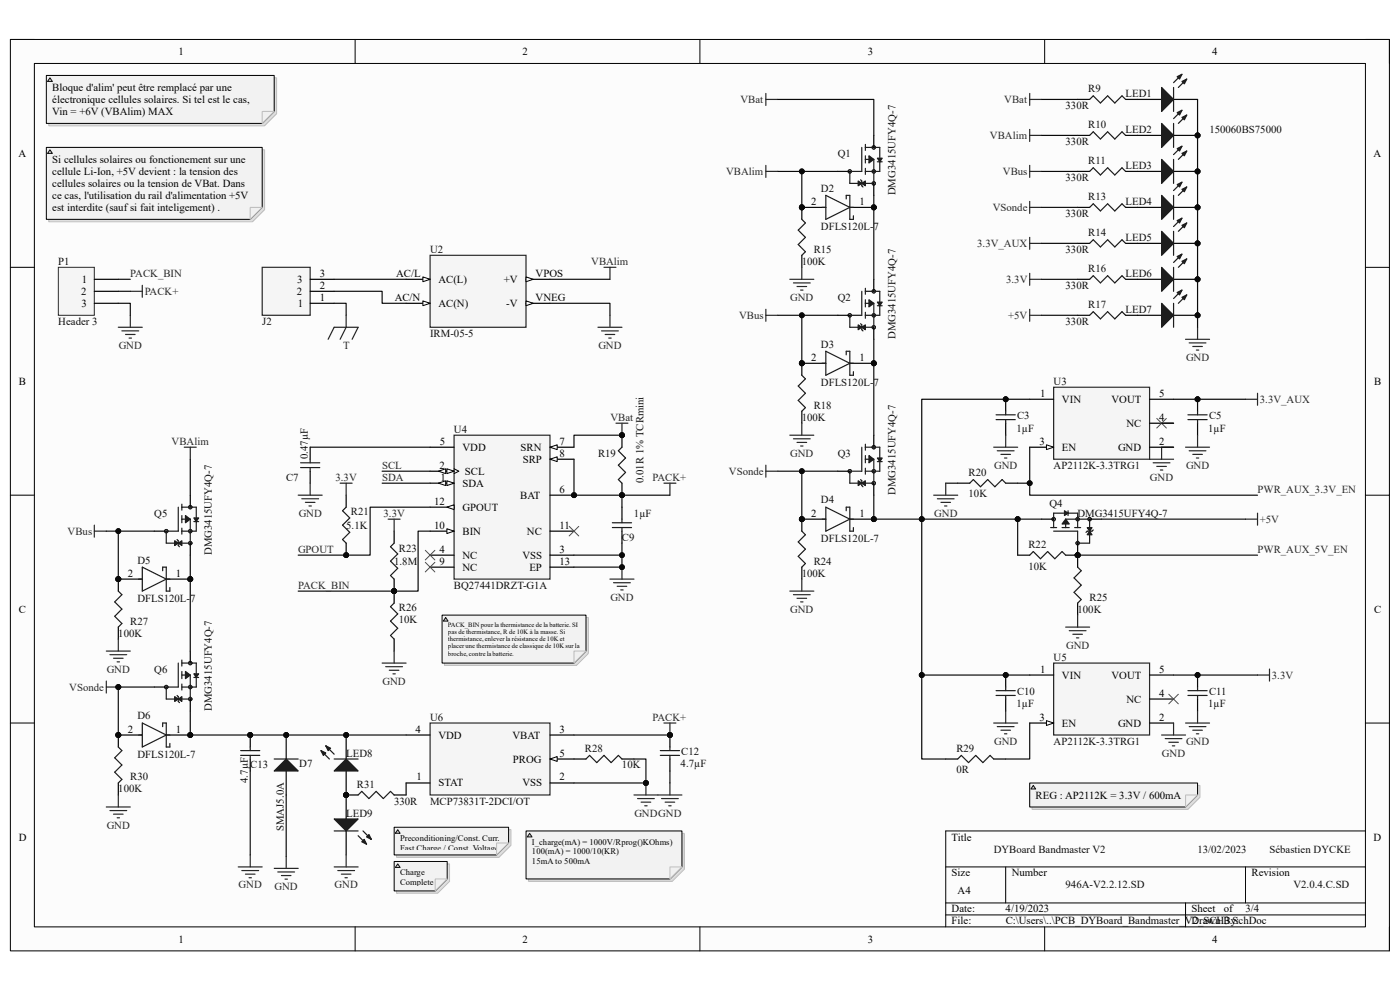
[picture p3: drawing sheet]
<svg xmlns="http://www.w3.org/2000/svg" width="297mm" height="210mm" viewBox="0 0 297 210" stroke-linecap="round" stroke-linejoin="round" font-family="sans-serif">
<defs><g id="words">
<g font-size="2.3">
<text x="37.9" y="11.7">1</text>
<text x="110.9" y="11.7">2</text>
<text x="184.1" y="11.7">3</text>
<text x="257.1" y="11.7">4</text>
<text x="11.1" y="19.3">Bloque d'alim' peut être remplacé par une</text>
<text x="11.1" y="21.8">électronique cellules solaires. Si tel est le cas,</text>
<text x="11.1" y="24.4">Vin = +6V (VBAlim) MAX</text>
<text x="3.9" y="33.3">A</text>
<text x="11.1" y="34.6">Si cellules solaires ou fonctionement sur une</text>
<text x="291.4" y="33.3">A</text>
<text x="11.1" y="37.1">cellule Li-Ion, +5V devient : la tension des</text>
<text x="11.1" y="39.7">cellules solaires ou la tension de VBat. Dans</text>
<text x="11.1" y="42.2">ce cas, l'utilisation du rail d'alimentation +5V</text>
<text x="11.1" y="44.7">est interdite (sauf si fait inteligement) .</text>
<text x="172.1" y="43.5">2</text>
<text x="182.3" y="43.5">1</text>
<text x="17.4" y="60">1</text>
<text x="63.1" y="60">3</text>
<text x="67.8" y="58.7">3</text>
<text x="84" y="58.7">AC/L</text>
<text x="93" y="60">AC(L)</text>
<text x="106.9" y="60">+V</text>
<text x="113.6" y="58.7">VPOS</text>
<text x="17.2" y="62.6">2</text>
<text x="17.3" y="65.1">3</text>
<text x="62.9" y="62.6">2</text>
<text x="63.2" y="65.1">1</text>
<text x="67.8" y="63.8">1</text>
<text x="67.8" y="61.3">2</text>
<text x="83.7" y="63.8">AC/N</text>
<text x="93" y="65.1">AC(N)</text>
<text x="107.4" y="65.1">-V</text>
<text x="113.6" y="63.8">VNEG</text>
<text x="172.1" y="76.5">2</text>
<text x="182.3" y="76.5">1</text>
<text x="4" y="81.6">B</text>
<text x="291.5" y="81.6">B</text>
<text x="220.6" y="84.2">1</text>
<text x="225.3" y="85.4">VIN</text>
<text x="235.8" y="85.4">VOUT</text>
<text x="245.9" y="89.3">4</text>
<text x="245.9" y="84.2">5</text>
<text x="93.3" y="94.4">5</text>
<text x="98.1" y="95.6">VDD</text>
<text x="110.4" y="95.6">SRN</text>
<text x="118.7" y="94.4">7</text>
<text x="220.5" y="94.4">3</text>
<text x="225.3" y="95.6">EN</text>
<text x="237.2" y="95.6">GND</text>
<text x="239" y="90.6">NC</text>
<text x="245.9" y="94.4">2</text>
<text x="93.3" y="99.4">2</text>
<text x="93.4" y="102">1</text>
<text x="98.6" y="100.7">SCL</text>
<text x="110.9" y="98.2">SRP</text>
<text x="118.7" y="96.9">8</text>
<text x="92.1" y="107.1">12</text>
<text x="98.1" y="103.3">SDA</text>
<text x="110.4" y="105.8">BAT</text>
<text x="118.7" y="104.5">6</text>
<text x="92.1" y="112.1">10</text>
<text x="98.1" y="113.4">BIN</text>
<text x="98.1" y="108.3">GPOUT</text>
<text x="111.8" y="113.4">NC</text>
<text x="118.7" y="112.1">11</text>
<text x="172.1" y="109.6">2</text>
<text x="182.3" y="109.6">1</text>
<text x="93.2" y="117.3">4</text>
<text x="93.3" y="119.8">9</text>
<text x="98.1" y="118.5">NC</text>
<text x="110.8" y="118.5">VSS</text>
<text x="118.7" y="119.8">13</text>
<text x="118.7" y="117.3">3</text>
<text x="27.1" y="122.3">2</text>
<text x="37.3" y="122.3">1</text>
<text x="98.1" y="121.1">NC</text>
<text x="112.3" y="121.1">EP</text>
<text x="4" y="130">C</text>
<text x="291.5" y="130">C</text>
<text x="220.6" y="142.7">1</text>
<text x="225.3" y="144">VIN</text>
<text x="235.8" y="144">VOUT</text>
<text x="245.9" y="142.7">5</text>
<text x="239" y="149.1">NC</text>
<text x="245.9" y="147.8">4</text>
<text x="27.1" y="155.4">2</text>
<text x="37.3" y="155.4">1</text>
<text x="88.1" y="155.4">4</text>
<text x="118.7" y="155.4">3</text>
<text x="220.5" y="152.9">3</text>
<text x="225.3" y="154.1">EN</text>
<text x="237.2" y="154.1">GND</text>
<text x="245.9" y="152.9">2</text>
<text x="93" y="156.7">VDD</text>
<text x="108.7" y="156.7">VBAT</text>
<text x="108.8" y="161.8">PROG</text>
<text x="118.7" y="160.5">5</text>
<text x="88.3" y="165.6">1</text>
<text x="93" y="166.8">STAT</text>
<text x="110.8" y="166.8">VSS</text>
<text x="118.7" y="165.6">2</text>
<text x="219.7" y="169.4">REG : AP2112K = 3.3V / 600mA</text>
<text x="4" y="178.3">D</text>
<text x="201.9" y="178.3">Title</text>
<text x="291.4" y="178.3">D</text>
<text x="201.9" y="185.9">Size</text>
<text x="214.6" y="185.9">Number</text>
<text x="265.5" y="185.9">Revision</text>
<text x="203.2" y="189.7">A4</text>
<text x="201.9" y="193.5">Date:</text>
<text x="201.9" y="196.1">File:</text>
<text x="213.3" y="193.5">4/19/2023</text>
<text x="213.4" y="196.1">C:\Users\..\PCB_DYBoard_Bandmaster_V2_SCH3.SchDoc</text>
<text x="252.8" y="193.5">Sheet</text>
<text x="252.8" y="196.1">Drawn By:</text>
<text x="259.6" y="193.5">of</text>
<text x="37.9" y="199.9">1</text>
<text x="110.9" y="199.9">2</text>
<text x="184.1" y="199.9">3</text>
<text x="257.1" y="199.9">4</text>
</g>
<g font-size="2.3" fill="#262626">
<text x="157.1" y="21.8">VBat</text>
<text x="213.1" y="21.8">VBat</text>
<text x="210" y="29.5">VBAlim</text>
<text x="154.1" y="37.1">VBAlim</text>
<text x="212.8" y="37.1">VBus</text>
<text x="210.6" y="44.7">VSonde</text>
<text x="207.3" y="52.4">3.3V_AUX</text>
<text x="27.6" y="58.7">PACK_BIN</text>
<text x="125.4" y="56.2">VBAlim</text>
<text x="213.4" y="60">3.3V</text>
<text x="30.7" y="62.6">PACK+</text>
<text x="167.6" y="63.8">GND</text>
<text x="156.8" y="67.6">VBus</text>
<text x="213.9" y="67.6">+5V</text>
<text x="25.2" y="74">GND</text>
<text x="72.8" y="74">T</text>
<text x="127" y="74">GND</text>
<text x="251.6" y="76.5">GND</text>
<text x="129.5" y="89.3">VBat</text>
<text x="267.3" y="85.4">3.3V_AUX</text>
<text x="36.4" y="94.4">VBAlim</text>
<text x="71.2" y="102">3.3V</text>
<text x="81.1" y="102">SDA</text>
<text x="81.1" y="99.4">SCL</text>
<text x="138.4" y="102">PACK+</text>
<text x="154.6" y="100.7">VSonde</text>
<text x="167.6" y="96.9">GND</text>
<text x="210.9" y="99.4">GND</text>
<text x="244" y="102">GND</text>
<text x="251.6" y="99.4">GND</text>
<text x="266.8" y="104.5">PWR_AUX_3.3V_EN</text>
<text x="14.4" y="113.4">VBus</text>
<text x="63.4" y="109.6">GND</text>
<text x="81.4" y="109.6">3.3V</text>
<text x="198.2" y="109.6">GND</text>
<text x="267.3" y="110.9">+5V</text>
<text x="63.2" y="117.3">GPOUT</text>
<text x="266.8" y="117.3">PWR_AUX_5V_EN</text>
<text x="63.2" y="124.9">PACK_BIN</text>
<text x="129.5" y="127.4">GND</text>
<text x="167.6" y="130">GND</text>
<text x="226.2" y="137.6">GND</text>
<text x="22.6" y="142.7">GND</text>
<text x="269.8" y="144">3.3V</text>
<text x="14.7" y="146.5">VSonde</text>
<text x="81.2" y="145.2">GND</text>
<text x="138.4" y="152.9">PACK+</text>
<text x="210.9" y="157.9">GND</text>
<text x="246.5" y="160.5">GND</text>
<text x="251.6" y="157.9">GND</text>
<text x="134.6" y="173.2">GNDGND</text>
<text x="22.6" y="175.8">GND</text>
<text x="50.6" y="188.5">GND</text>
<text x="58.3" y="188.8">GND</text>
<text x="71" y="188.5">GND</text>
</g>
<g font-size="2.3" fill="#0e0e0e">
<text x="226.1" y="23.1">330R</text>
<text x="230.9" y="19.6">R9</text>
<text x="238.8" y="20.6">LED1</text>
<text x="230.9" y="27.2">R10</text>
<text x="238.8" y="28.2">LED2</text>
<text x="256.6" y="28.2">150060BS75000</text>
<text x="177.8" y="33.3">Q1</text>
<text x="226.1" y="30.7">330R</text>
<text x="230.9" y="34.8">R11</text>
<text x="238.8" y="35.9">LED3</text>
<text x="174.2" y="40.7">D2</text>
<text x="189.9" y="41.4" transform="rotate(-90 189.9 41.4)">DMG3415UFY4Q-7</text>
<text x="226.1" y="38.4">330R</text>
<text x="226.1" y="46">330R</text>
<text x="230.9" y="42.5">R13</text>
<text x="238.8" y="43.5">LED4</text>
<text x="91.2" y="53.6">U2</text>
<text x="172.6" y="53.6">R15</text>
<text x="174.2" y="48.8">DFLS120L-7</text>
<text x="226.1" y="53.6">330R</text>
<text x="230.9" y="50.1">R14</text>
<text x="238.8" y="51.1">LED5</text>
<text x="12.4" y="56.2">P1</text>
<text x="170.1" y="56.2">100K</text>
<text x="230.9" y="57.7">R16</text>
<text x="238.8" y="58.7">LED6</text>
<text x="177.8" y="63.8">Q2</text>
<text x="226.1" y="61.3">330R</text>
<text x="230.9" y="65.4">R17</text>
<text x="12.4" y="68.9">Header 3</text>
<text x="55.6" y="68.9">J2</text>
<text x="91.2" y="71.5">IRM-05-5</text>
<text x="189.9" y="72" transform="rotate(-90 189.9 72)">DMG3415UFY4Q-7</text>
<text x="226.1" y="68.9">330R</text>
<text x="238.8" y="66.4">LED7</text>
<text x="174.2" y="73.7">D3</text>
<text x="174.2" y="81.9">DFLS120L-7</text>
<text x="223.5" y="81.6">U3</text>
<text x="170.1" y="89.3">100K</text>
<text x="172.6" y="86.7">R18</text>
<text x="215.8" y="88.9">C3</text>
<text x="256.5" y="88.9">C5</text>
<text x="96.3" y="91.8">U4</text>
<text x="215.6" y="91.6">1µF</text>
<text x="256.3" y="91.6">1µF</text>
<text x="60.7" y="102">C7</text>
<text x="65.3" y="97.4" transform="rotate(-90 65.3 97.4)">0.47µF</text>
<text x="126.9" y="96.9">R19</text>
<text x="177.8" y="96.9">Q3</text>
<text x="205.5" y="101">R20</text>
<text x="223.5" y="99.4">AP2112K-3.3TRG1</text>
<text x="136.5" y="102.5" transform="rotate(-90 136.5 102.5)">0.01R 1% TCRmini</text>
<text x="174.2" y="106.8">D4</text>
<text x="189.9" y="105" transform="rotate(-90 189.9 105)">DMG3415UFY4Q-7</text>
<text x="205.5" y="105.5">10K</text>
<text x="222.6" y="107.6">Q4</text>
<text x="32.7" y="109.6">Q5</text>
<text x="73.4" y="112.1">5.1K</text>
<text x="74.5" y="109.3">R21</text>
<text x="134.5" y="109.6">1µF</text>
<text x="228.6" y="109.6">DMG3415UFY4Q-7</text>
<text x="29.2" y="119.5">D5</text>
<text x="45" y="117.8" transform="rotate(-90 45 117.8)">DMG3415UFY4Q-7</text>
<text x="83.6" y="119.8">1.8M</text>
<text x="84.6" y="117">R23</text>
<text x="132" y="114.7">C9</text>
<text x="172.6" y="119.8">R24</text>
<text x="174.2" y="114.9">DFLS120L-7</text>
<text x="218.2" y="116.2">R22</text>
<text x="96.3" y="124.9">BQ27441DRZT-G1A</text>
<text x="170.1" y="122.3">100K</text>
<text x="218.2" y="120.8">10K</text>
<text x="29.2" y="127.7">DFLS120L-7</text>
<text x="84.6" y="129.7">R26</text>
<text x="228.6" y="130">100K</text>
<text x="231.1" y="127.4">R25</text>
<text x="25.1" y="135">100K</text>
<text x="27.6" y="132.5">R27</text>
<text x="84.6" y="132.2">10K</text>
<text x="32.7" y="142.7">Q6</text>
<text x="223.5" y="140.1">U5</text>
<text x="215.8" y="147.5">C10</text>
<text x="256.5" y="147.5">C11</text>
<text x="29.2" y="152.6">D6</text>
<text x="45" y="150.8" transform="rotate(-90 45 150.8)">DMG3415UFY4Q-7</text>
<text x="91.2" y="152.9">U6</text>
<text x="215.6" y="150.1">1µF</text>
<text x="256.3" y="150.1">1µF</text>
<text x="29.2" y="160.7">DFLS120L-7</text>
<text x="73.4" y="160.5">LED8</text>
<text x="124.1" y="159.5">R28</text>
<text x="144.5" y="160.2">C12</text>
<text x="202.9" y="159.5">R29</text>
<text x="223.5" y="157.9">AP2112K-3.3TRG1</text>
<text x="27.6" y="165.6">R30</text>
<text x="52.6" y="166.1" transform="rotate(-90 52.6 166.1)">4.7µF</text>
<text x="53.1" y="163">C13</text>
<text x="63.5" y="162.8">D7</text>
<text x="75.7" y="167.1">R31</text>
<text x="132" y="163">10K</text>
<text x="144.4" y="162.8">4.7µF</text>
<text x="202.9" y="164">0R</text>
<text x="25.1" y="168.1">100K</text>
<text x="73.4" y="173.2">LED9</text>
<text x="83.6" y="170.7">330R</text>
<text x="91.2" y="170.7">MCP73831T-2DCI/OT</text>
<text x="60.2" y="176.3" transform="rotate(-90 60.2 176.3)">SMAJ5.0A</text>
<text x="210.8" y="180.8">DYBoard Bandmaster V2</text>
<text x="254" y="180.8">13/02/2023</text>
<text x="269.3" y="180.8">Sébastien DYCKE</text>
<text x="226.1" y="188.5">946A-V2.2.12.SD</text>
<text x="274.4" y="188.5">V2.0.4.C.SD</text>
<text x="264.2" y="193.5">3/4</text>
</g>
<g font-size="1.8">
<text x="84.9" y="178.4">Preconditioning/Const. Curr.</text>
<text x="112.9" y="179.2">I_charge(mA) = 1000V/Rprog()KOhms)</text>
<text x="84.9" y="185.6">Charge</text>
<text x="84.9" y="180.4">Fast Charge / Const. Voltage</text>
<text x="112.9" y="181.2">100(mA) = 1000/10(KR)</text>
<text x="112.9" y="183.2">15mA to 500mA</text>
<text x="84.9" y="187.7">Complete</text>
</g>
<g font-size="1.4">
<text x="95" y="133">PACK_BIN pour la thermistance de la batterie. SI</text>
<text x="95" y="134.5">pas de thermistance, R de 10K à la masse. Si</text>
<text x="95" y="136">thermistance, enlever la résistance de 10K et</text>
<text x="95" y="137.5">placer une thermistance de classique de 10K sur la</text>
<text x="95" y="139.1">broche, contre la batterie.</text>
</g>
</g></defs>
<path d="M2.2 8.4h292.6v193.3h-292.6z" fill-rule="evenodd" fill="#fcfcfc"/>
<path d="M2.2 8.4h292.6v193.3h-292.6z" fill="none" stroke="#000" stroke-width=".21"/>
<path d="M7.3 13.5h282.4v183.1h-282.4z" fill-rule="evenodd" fill="#fcfcfc"/>
<g fill="none" stroke="#000" stroke-width=".21">
<path d="M2.2 8.4h5.1M7.3 13.5h282.4v183.1h-282.4zM75.3 8.4v5.1M148.5 8.4v5.1M221.6 8.4v5.1M289.7 8.4h5.1v5.1M2.2 56.7h5.1M289.7 56.7h5.1M2.2 105h5.1M289.7 105.1h5.1M2.2 153.4h5.1M289.7 153.4h5.1"/>
<path d="M289.7 176.3h-89.1v20.3M75.3 196.6v5.1M148.5 196.6v5.1M200.6 183.9h89.1M200.6 191.5h89.1M200.6 194.1h89.1M213.4 183.9v7.6M221.6 196.6v5.1M251.5 191.5v5.1M264.2 183.9v7.6M294.8 196.6v5.1"/>
</g>
<path d="M91.2 153.4h25.5v15.2h-25.5z" fill-rule="evenodd" fill="#f5f5f5"/>
<path d="M91.2 153.4h25.5v15.2h-25.5z" fill="none" stroke="#262626" stroke-width=".25"/>
<path d="M86.2 155.9h5M116.7 161h5.1" fill="none" stroke="#000" stroke-width=".25"/>
<path d="M116.7 161l1.5-.5v1z" fill="#fbfbfb"/>
<path d="M116.7 161l1.5-.5v1z" fill="none" stroke="#000" stroke-width=".21"/>
<path d="M116.7 155.9h5.1M86.2 166.1h5M116.7 166.1h5.1" fill="none" stroke="#000" stroke-width=".25"/>
<circle cx="121.8" cy="105" r=".51" fill="#0e0e0e"/>
<circle cx="121.8" cy="105" r=".51" fill="none" stroke="#0e0e0e" stroke-width=".21"/>
<path d="M96.3 92.3h20.4v30.6h-20.4z" fill-rule="evenodd" fill="#f5f5f5"/>
<path d="M96.3 92.3h20.4v30.6h-20.4z" fill="none" stroke="#262626" stroke-width=".25"/>
<path d="M91.2 112.7h5.1" fill="none" stroke="#000" stroke-width=".25"/>
<path d="M94.8 112.2l1.5 .5-1.5 .5z" fill="#fbfbfb"/>
<path d="M94.8 112.2l1.5 .5-1.5 .5z" fill="none" stroke="#000" stroke-width=".21"/>
<path d="M91.2 107.6h5.1" fill="none" stroke="#000" stroke-width=".25"/>
<path d="M94.8 107.6l1.5-.5v1z" fill="#fbfbfb"/>
<path d="M94.8 107.6l1.5-.5v1z" fill="none" stroke="#000" stroke-width=".21"/>
<path d="M91.2 100h5.1M91.2 117.8h5.1M91.2 120.3h5.1" fill="none" stroke="#000" stroke-width=".25"/>
<path d="M94.8 99.4l1.5 .6-1.5 .5z" fill="#fbfbfb"/>
<path d="M94.8 99.4l1.5 .6-1.5 .5z" fill="none" stroke="#000" stroke-width=".21"/>
<path d="M93 100l1.6-.6v1.1z" fill="#fbfbfb"/>
<path d="M93 100l1.6-.6v1.1zM96.3 99.4l1.1 .6-1.1 .5" fill="none" stroke="#000" stroke-width=".21"/>
<path d="M91.2 102.5h5.1" fill="none" stroke="#000" stroke-width=".25"/>
<path d="M94.8 102l1.5 .5-1.5 .5z" fill="#fbfbfb"/>
<path d="M94.8 102l1.5 .5-1.5 .5z" fill="none" stroke="#000" stroke-width=".21"/>
<path d="M93 102.5l1.6-.5v1z" fill="#fbfbfb"/>
<path d="M93 102.5l1.6-.5v1z" fill="none" stroke="#000" stroke-width=".21"/>
<path d="M91.2 94.9h5.1M116.7 105h5.1" fill="none" stroke="#000" stroke-width=".25"/>
<circle cx="121.8" cy="105" r=".51" fill="#0e0e0e"/>
<circle cx="121.8" cy="105" r=".51" fill="none" stroke="#0e0e0e" stroke-width=".21"/>
<path d="M116.7 94.9h5.1M116.7 112.7h5.1M116.7 120.3h5.1" fill="none" stroke="#000" stroke-width=".25"/>
<path d="M116.7 94.9l1.5-.5v1z" fill="#fbfbfb"/>
<path d="M116.7 94.9l1.5-.5v1z" fill="none" stroke="#000" stroke-width=".21"/>
<path d="M116.7 97.4h5.1" fill="none" stroke="#000" stroke-width=".25"/>
<path d="M116.7 97.4l1.5-.5v1z" fill="#fbfbfb"/>
<path d="M116.7 97.4l1.5-.5v1z" fill="none" stroke="#000" stroke-width=".21"/>
<path d="M116.7 117.8h5.1" fill="none" stroke="#000" stroke-width=".25"/>
<path d="M223.5 140.7h20.4v15.2h-20.4z" fill-rule="evenodd" fill="#f5f5f5"/>
<path d="M223.5 140.7h20.4v15.2h-20.4z" fill="none" stroke="#262626" stroke-width=".25"/>
<path d="M218.5 143.2h5M218.5 153.4h5" fill="none" stroke="#000" stroke-width=".25"/>
<path d="M222 152.9l1.5 .5-1.5 .5z" fill="#fbfbfb"/>
<path d="M222 152.9l1.5 .5-1.5 .5z" fill="none" stroke="#000" stroke-width=".21"/>
<path d="M243.9 148.3h5.1M243.9 143.2h5.1M243.9 153.4h5.1" fill="none" stroke="#000" stroke-width=".25"/>
<path d="M182.6 68.7l.2 .2v1l.3 .3M182.8 61.8v5.1h-2.5v2.5h5.1v-5.1h-1.8M183.6 61.2v1.2M183.6 63.6v1.5M183.6 66.3v1.2M183.6 61.8h3v5.1h-3M186.1 64.9h1.1" fill="none" stroke="#1c1c1c" stroke-width=".25"/>
<path d="M184.4 63.6l1 .7-1 .8z" fill="#1c1c1c"/>
<path d="M184.4 63.6l1 .7-1 .8z" fill="none" stroke="#1c1c1c" stroke-width=".25"/>
<path d="M186.1 64.1h1.1l-.6 .8z" fill="#1c1c1c"/>
<path d="M186.1 64.1h1.1l-.6 .8z" fill="none" stroke="#1c1c1c" stroke-width=".25"/>
<path d="M182.1 68.9l.7 .5-.7 .5z" fill="#1c1c1c"/>
<path d="M182.1 68.9l.7 .5-.7 .5z" fill="none" stroke="#1c1c1c" stroke-width=".25"/>
<path d="M182.8 69.4l.8-.5v1z" fill="#1c1c1c"/>
<path d="M182.8 69.4l.8-.5v1z" fill="none" stroke="#1c1c1c" stroke-width=".25"/>
<g fill="none" stroke="#1c1c1c" stroke-width=".21">
<circle cx="180.3" cy="66.9" r=".36"/>
<circle cx="185.4" cy="66.9" r=".36"/>
<circle cx="185.4" cy="69.4" r=".36"/>
<circle cx="185.4" cy="61.8" r=".36"/>
</g>
<path d="M185.4 59.3v2.5M177.7 66.9h2.6M185.4 69.4v2.6" fill="none" stroke="#000" stroke-width=".25"/>
<circle cx="170.1" cy="77.1" r=".51" fill="#0e0e0e"/>
<circle cx="170.1" cy="77.1" r=".51" fill="none" stroke="#0e0e0e" stroke-width=".21"/>
<circle cx="185.4" cy="77.1" r=".51" fill="#0e0e0e"/>
<circle cx="185.4" cy="77.1" r=".51" fill="none" stroke="#0e0e0e" stroke-width=".21"/>
<path d="M170.1 77.1h5.1" fill="none" stroke="#000" stroke-width=".25"/>
<circle cx="170.1" cy="77.1" r=".51" fill="#0e0e0e"/>
<circle cx="170.1" cy="77.1" r=".51" fill="none" stroke="#0e0e0e" stroke-width=".21"/>
<path d="M180.3 77.1h5.1" fill="none" stroke="#000" stroke-width=".25"/>
<circle cx="185.4" cy="77.1" r=".51" fill="#0e0e0e"/>
<circle cx="185.4" cy="77.1" r=".51" fill="none" stroke="#0e0e0e" stroke-width=".21"/>
<path d="M174.4 77.1h.8M175.2 74.5l5.1 2.6-5.1 2.5zM179.5 75.3v-.8h.8v5.1h.7v-.8M180.3 77.1h.7" fill="none" stroke="#1c1c1c" stroke-width=".25"/>
<path d="M91.2 54.2h20.4v15.2h-20.4z" fill-rule="evenodd" fill="#f5f5f5"/>
<path d="M91.2 54.2h20.4v15.2h-20.4z" fill="none" stroke="#262626" stroke-width=".25"/>
<path d="M86.2 59.3h5" fill="none" stroke="#000" stroke-width=".25"/>
<path d="M89.7 58.7l1.5 .6-1.5 .5z" fill="#fbfbfb"/>
<path d="M89.7 58.7l1.5 .6-1.5 .5z" fill="none" stroke="#000" stroke-width=".21"/>
<path d="M86.2 64.3h5" fill="none" stroke="#000" stroke-width=".25"/>
<path d="M89.7 63.8l1.5 .5-1.5 .5z" fill="#fbfbfb"/>
<path d="M89.7 63.8l1.5 .5-1.5 .5z" fill="none" stroke="#000" stroke-width=".21"/>
<path d="M111.6 59.3h5.1" fill="none" stroke="#000" stroke-width=".25"/>
<path d="M111.6 58.7l1.5 .6-1.5 .5z" fill="#fbfbfb"/>
<path d="M111.6 58.7l1.5 .6-1.5 .5z" fill="none" stroke="#000" stroke-width=".21"/>
<path d="M111.6 64.3h5.1" fill="none" stroke="#000" stroke-width=".25"/>
<path d="M111.6 63.8l1.5 .5-1.5 .5z" fill="#fbfbfb"/>
<path d="M111.6 63.8l1.5 .5-1.5 .5z" fill="none" stroke="#000" stroke-width=".21"/>
<path d="M55.6 56.7h10.2v10.2h-10.2z" fill-rule="evenodd" fill="#f5f5f5"/>
<g fill="none" stroke="#262626" stroke-width=".25">
<path d="M55.6 56.7h10.2v10.2h-10.2zM25.1 69.4h5.1M25.9 70.2h3.5M26.6 71h2.1M27.4 71.7h.5M27.6 66.9v2.5M126.9 69.4h5M127.6 70.2h3.6M128.4 71h2M129.1 71.7h.6M129.4 66.9v2.5M162.5 65.6v2.6"/>
<path d="M162.5 66.9h2.5M162.5 98.7v2.5M162.5 100h2.5"/>
</g>
<path d="M65.8 59.3h5.1M65.8 64.3h5.1M65.8 61.8h5.1" fill="none" stroke="#000" stroke-width=".25"/>
<circle cx="170.1" cy="77.1" r=".51" fill="#0e0e0e"/>
<circle cx="170.1" cy="77.1" r=".51" fill="none" stroke="#0e0e0e" stroke-width=".21"/>
<path d="M170.1 77.1v2.5" fill="none" stroke="#000" stroke-width=".25"/>
<circle cx="170.1" cy="77.1" r=".51" fill="#0e0e0e"/>
<circle cx="170.1" cy="77.1" r=".51" fill="none" stroke="#0e0e0e" stroke-width=".21"/>
<path d="M170.1 87.2v2.6" fill="none" stroke="#000" stroke-width=".25"/>
<path d="M170.1 79.6l.8 .8-1.6 1.5 1.6 1.5-1.6 1.5 1.6 1.6-.8 .7M182.8 94.9v5.1h-2.5v2.5h5.1v-5.1h-1.8M183.6 94.2v1.3M183.6 96.6v1.6M183.6 99.3v1.3M183.6 94.9h3v5.1h-3M186.1 97.9h1.1M182.6 101.7l.2 .3v1l.3 .3" fill="none" stroke="#1c1c1c" stroke-width=".25"/>
<path d="M167.6 92.3h5.1M168.3 93.1h3.6M169.1 93.9h2M169.9 94.6h.5M170.1 89.8v2.5" fill="none" stroke="#262626" stroke-width=".25"/>
<path d="M184.4 96.6l1 .8-1 .8z" fill="#1c1c1c"/>
<path d="M184.4 96.6l1 .8-1 .8z" fill="none" stroke="#1c1c1c" stroke-width=".25"/>
<path d="M186.1 97.2h1.1l-.6 .7z" fill="#1c1c1c"/>
<path d="M186.1 97.2h1.1l-.6 .7z" fill="none" stroke="#1c1c1c" stroke-width=".25"/>
<path d="M182.1 102l.7 .5-.7 .5z" fill="#1c1c1c"/>
<path d="M182.1 102l.7 .5-.7 .5z" fill="none" stroke="#1c1c1c" stroke-width=".25"/>
<path d="M182.8 102.5l.8-.5v1z" fill="#1c1c1c"/>
<path d="M182.8 102.5l.8-.5v1z" fill="none" stroke="#1c1c1c" stroke-width=".25"/>
<g fill="none" stroke="#1c1c1c" stroke-width=".21">
<circle cx="180.3" cy="100" r=".36"/>
<circle cx="185.4" cy="94.9" r=".36"/>
<circle cx="185.4" cy="100" r=".36"/>
<circle cx="185.4" cy="102.5" r=".36"/>
</g>
<path d="M177.7 100h2.6M185.4 92.3v2.6M185.4 102.5v2.6" fill="none" stroke="#000" stroke-width=".25"/>
<circle cx="170.1" cy="110.1" r=".51" fill="#0e0e0e"/>
<circle cx="170.1" cy="110.1" r=".51" fill="none" stroke="#0e0e0e" stroke-width=".21"/>
<circle cx="185.4" cy="110.1" r=".51" fill="#0e0e0e"/>
<circle cx="185.4" cy="110.1" r=".51" fill="none" stroke="#0e0e0e" stroke-width=".21"/>
<path d="M170.1 110.1h5.1" fill="none" stroke="#000" stroke-width=".25"/>
<circle cx="170.1" cy="110.1" r=".51" fill="#0e0e0e"/>
<circle cx="170.1" cy="110.1" r=".51" fill="none" stroke="#0e0e0e" stroke-width=".21"/>
<path d="M180.3 110.1h5.1" fill="none" stroke="#000" stroke-width=".25"/>
<circle cx="185.4" cy="110.1" r=".51" fill="#0e0e0e"/>
<circle cx="185.4" cy="110.1" r=".51" fill="none" stroke="#0e0e0e" stroke-width=".21"/>
<path d="M174.4 110.1h.8M175.2 107.6l5.1 2.5-5.1 2.6zM179.5 108.4v-.8h.8v5.1h.7v-.8M180.3 110.1h.7" fill="none" stroke="#1c1c1c" stroke-width=".25"/>
<circle cx="170.1" cy="110.1" r=".51" fill="#0e0e0e"/>
<circle cx="170.1" cy="110.1" r=".51" fill="none" stroke="#0e0e0e" stroke-width=".21"/>
<path d="M170.1 110.1v2.6" fill="none" stroke="#000" stroke-width=".25"/>
<circle cx="170.1" cy="110.1" r=".51" fill="#0e0e0e"/>
<circle cx="170.1" cy="110.1" r=".51" fill="none" stroke="#0e0e0e" stroke-width=".21"/>
<path d="M170.1 120.3v2.6" fill="none" stroke="#000" stroke-width=".25"/>
<path d="M182.6 38.1l.2 .3v1l.3 .3M182.8 31.3v5.1h-2.5v2.5h5.1v-5.1h-1.8M183.6 30.6v1.3M183.6 33.1v1.5M183.6 35.7v1.3M183.6 31.3h3v5.1h-3M186.1 34.3h1.1M170.1 112.7l.8 .7-1.6 1.6 1.6 1.5-1.6 1.5 1.6 1.5-.8 .8" fill="none" stroke="#1c1c1c" stroke-width=".25"/>
<path d="M162.5 19.8v2.6M162.5 21.1h2.5M167.6 125.4h5.1M168.3 126.2h3.6M169.1 126.9h2M169.9 127.7h.5M170.1 122.9v2.5" fill="none" stroke="#262626" stroke-width=".25"/>
<path d="M184.4 33.1l1 .7-1 .8z" fill="#1c1c1c"/>
<path d="M184.4 33.1l1 .7-1 .8z" fill="none" stroke="#1c1c1c" stroke-width=".25"/>
<path d="M186.1 33.6h1.1l-.6 .7z" fill="#1c1c1c"/>
<path d="M186.1 33.6h1.1l-.6 .7z" fill="none" stroke="#1c1c1c" stroke-width=".25"/>
<path d="M182.1 38.4l.7 .5-.7 .5z" fill="#1c1c1c"/>
<path d="M182.1 38.4l.7 .5-.7 .5z" fill="none" stroke="#1c1c1c" stroke-width=".25"/>
<path d="M182.8 38.9l.8-.5v1z" fill="#1c1c1c"/>
<path d="M182.8 38.9l.8-.5v1z" fill="none" stroke="#1c1c1c" stroke-width=".25"/>
<g fill="none" stroke="#1c1c1c" stroke-width=".21">
<circle cx="180.3" cy="36.4" r=".36"/>
<circle cx="185.4" cy="31.3" r=".36"/>
<circle cx="185.4" cy="36.4" r=".36"/>
<circle cx="185.4" cy="38.9" r=".36"/>
</g>
<path d="M177.7 36.4h2.6M185.4 28.7v2.6M185.4 38.9v2.5" fill="none" stroke="#000" stroke-width=".25"/>
<circle cx="170.1" cy="44" r=".51" fill="#0e0e0e"/>
<circle cx="170.1" cy="44" r=".51" fill="none" stroke="#0e0e0e" stroke-width=".21"/>
<circle cx="185.4" cy="44" r=".51" fill="#0e0e0e"/>
<circle cx="185.4" cy="44" r=".51" fill="none" stroke="#0e0e0e" stroke-width=".21"/>
<path d="M170.1 44h5.1" fill="none" stroke="#000" stroke-width=".25"/>
<circle cx="170.1" cy="44" r=".51" fill="#0e0e0e"/>
<circle cx="170.1" cy="44" r=".51" fill="none" stroke="#0e0e0e" stroke-width=".21"/>
<path d="M180.3 44h5.1" fill="none" stroke="#000" stroke-width=".25"/>
<circle cx="185.4" cy="44" r=".51" fill="#0e0e0e"/>
<circle cx="185.4" cy="44" r=".51" fill="none" stroke="#0e0e0e" stroke-width=".21"/>
<path d="M174.4 44h.8M175.2 41.4l5.1 2.6-5.1 2.5zM179.5 42.2v-.8h.8v5.1h.7v-.7M180.3 44h.7" fill="none" stroke="#1c1c1c" stroke-width=".25"/>
<circle cx="170.1" cy="44" r=".51" fill="#0e0e0e"/>
<circle cx="170.1" cy="44" r=".51" fill="none" stroke="#0e0e0e" stroke-width=".21"/>
<path d="M170.1 44v2.5" fill="none" stroke="#000" stroke-width=".25"/>
<circle cx="170.1" cy="44" r=".51" fill="#0e0e0e"/>
<circle cx="170.1" cy="44" r=".51" fill="none" stroke="#0e0e0e" stroke-width=".21"/>
<path d="M170.1 54.2v2.5" fill="none" stroke="#000" stroke-width=".25"/>
<path d="M170.1 46.5l.8 .8-1.6 1.5 1.6 1.6-1.6 1.5 1.6 1.5-.8 .8" fill="none" stroke="#1c1c1c" stroke-width=".25"/>
<path d="M167.6 59.3h5.1M170.1 56.7v2.6M168.3 60h3.6M169.1 60.8h2M169.9 61.5h.5" fill="none" stroke="#262626" stroke-width=".25"/>
<path d="M223.5 82.1h20.4v15.3h-20.4z" fill-rule="evenodd" fill="#f5f5f5"/>
<path d="M223.5 82.1h20.4v15.3h-20.4z" fill="none" stroke="#262626" stroke-width=".25"/>
<path d="M218.5 84.7h5M218.5 94.9h5" fill="none" stroke="#000" stroke-width=".25"/>
<path d="M222 94.4l1.5 .5-1.5 .5z" fill="#fbfbfb"/>
<path d="M222 94.4l1.5 .5-1.5 .5z" fill="none" stroke="#000" stroke-width=".21"/>
<path d="M243.9 89.8h5.1M243.9 84.7h5.1M243.9 94.9h5.1" fill="none" stroke="#000" stroke-width=".25"/>
<path d="M243.9 97.4h5.1M244.6 98.2h3.6M245.4 98.9h2M246.2 99.7h.5M246.4 94.9v2.5M264.2 84.7h2.6M266.8 83.4v2.6M246.4 155.9h5.1M247.2 156.7h3.6M248 157.5h2M248.7 158.2h.5M249 153.4v2.5" fill="none" stroke="#262626" stroke-width=".25"/>
<path d="M245.4 88.8l2 2M247.4 88.8l-2 2M248 147.3l2 2M250 147.3l-2 2" fill="none" stroke="#4c4c4c" stroke-width=".21"/>
<circle cx="60.7" cy="155.9" r=".51" fill="#0e0e0e"/>
<circle cx="60.7" cy="155.9" r=".51" fill="none" stroke="#0e0e0e" stroke-width=".21"/>
<path d="M60.7 155.9v5.1M60.7 163.6v5" fill="none" stroke="#000" stroke-width=".25"/>
<circle cx="60.7" cy="155.9" r=".51" fill="#0e0e0e"/>
<circle cx="60.7" cy="155.9" r=".51" fill="none" stroke="#0e0e0e" stroke-width=".21"/>
<path d="M58.2 163.6l2.5-2.6 2.6 2.6z" fill="#1c1c1c"/>
<path d="M58.2 163.6l2.5-2.6 2.6 2.6zM58.2 161h5.1" fill="none" stroke="#1c1c1c" stroke-width=".25"/>
<circle cx="53.1" cy="155.9" r=".51" fill="#0e0e0e"/>
<circle cx="53.1" cy="155.9" r=".51" fill="none" stroke="#0e0e0e" stroke-width=".21"/>
<path d="M53.1 155.9v2.6M53.1 161v2.6" fill="none" stroke="#000" stroke-width=".25"/>
<circle cx="53.1" cy="155.9" r=".51" fill="#0e0e0e"/>
<circle cx="53.1" cy="155.9" r=".51" fill="none" stroke="#0e0e0e" stroke-width=".21"/>
<path d="M51 159.2h4.1M53.1 158.5v.7M51 160.2h4.1M53.1 160.2v.8" fill="none" stroke="#1c1c1c" stroke-width=".25"/>
<path d="M130.7 89.8h2.5M131.9 89.8v2.5" fill="none" stroke="#262626" stroke-width=".25"/>
<circle cx="131.9" cy="92.3" r=".51" fill="#0e0e0e"/>
<circle cx="131.9" cy="92.3" r=".51" fill="none" stroke="#0e0e0e" stroke-width=".21"/>
<circle cx="142.1" cy="155.9" r=".51" fill="#0e0e0e"/>
<circle cx="142.1" cy="155.9" r=".51" fill="none" stroke="#0e0e0e" stroke-width=".21"/>
<path d="M142.1 155.9v2.6M142.1 161v2.6" fill="none" stroke="#000" stroke-width=".25"/>
<circle cx="142.1" cy="155.9" r=".51" fill="#0e0e0e"/>
<circle cx="142.1" cy="155.9" r=".51" fill="none" stroke="#0e0e0e" stroke-width=".21"/>
<path d="M140.1 159.2h4.1M142.1 158.5v.7M140.1 160.2h4.1M142.1 160.2v.8" fill="none" stroke="#1c1c1c" stroke-width=".25"/>
<g fill="none" stroke="#262626" stroke-width=".25">
<path d="M139.6 168.6h5.1M140.3 169.4h3.6M141.1 170.2h2M141.9 170.9h.5M142.1 166.1v2.5M50.5 183.9h5.1M51.3 184.7h3.6M52.1 185.4h2M52.8 186.2h.5M53.1 181.4v2.5M58.2 184.2h5.1M58.9 185h3.6"/>
<path d="M59.7 185.7h2M60.5 186.5h.5M60.7 181.7v2.5"/>
</g>
<circle cx="73.4" cy="168.6" r=".51" fill="#0e0e0e"/>
<circle cx="73.4" cy="168.6" r=".51" fill="none" stroke="#0e0e0e" stroke-width=".21"/>
<path d="M73.4 168.6v5.1" fill="none" stroke="#000" stroke-width=".25"/>
<circle cx="73.4" cy="168.6" r=".51" fill="#0e0e0e"/>
<circle cx="73.4" cy="168.6" r=".51" fill="none" stroke="#0e0e0e" stroke-width=".21"/>
<path d="M73.4 176.3v5.1" fill="none" stroke="#000" stroke-width=".25"/>
<path d="M70.9 173.7h5.1l-2.6 2.6z" fill="#1c1c1c"/>
<path d="M70.9 173.7h5.1l-2.6 2.6zM76 177.3l1.8 1.8" fill="none" stroke="#1c1c1c" stroke-width=".25"/>
<path d="M76.8 178.6l.5-.5 .5 1z" fill="#1c1c1c"/>
<path d="M70.9 176.3h5.1M76.8 178.6l.5-.5 .5 1zM77 176.3l1.8 1.8" fill="none" stroke="#1c1c1c" stroke-width=".25"/>
<path d="M77.8 177.5l.5-.5 .5 1.1z" fill="#1c1c1c"/>
<path d="M77.8 177.5l.5-.5 .5 1.1z" fill="none" stroke="#1c1c1c" stroke-width=".25"/>
<circle cx="73.4" cy="168.6" r=".51" fill="#0e0e0e"/>
<circle cx="73.4" cy="168.6" r=".51" fill="none" stroke="#0e0e0e" stroke-width=".21"/>
<circle cx="73.4" cy="155.9" r=".51" fill="#0e0e0e"/>
<circle cx="73.4" cy="155.9" r=".51" fill="none" stroke="#0e0e0e" stroke-width=".21"/>
<path d="M73.4 163.6v5" fill="none" stroke="#000" stroke-width=".25"/>
<circle cx="73.4" cy="168.6" r=".51" fill="#0e0e0e"/>
<circle cx="73.4" cy="168.6" r=".51" fill="none" stroke="#0e0e0e" stroke-width=".21"/>
<path d="M73.4 155.9v5.1" fill="none" stroke="#000" stroke-width=".25"/>
<circle cx="73.4" cy="155.9" r=".51" fill="#0e0e0e"/>
<circle cx="73.4" cy="155.9" r=".51" fill="none" stroke="#0e0e0e" stroke-width=".21"/>
<path d="M70.9 163.6l2.5-2.6 2.6 2.6z" fill="#1c1c1c"/>
<path d="M69.1 158.2l1.8 1.8M70.9 163.6l2.5-2.6 2.6 2.6z" fill="none" stroke="#1c1c1c" stroke-width=".25"/>
<path d="M69.1 158.2l1 .5-.5 .5z" fill="#1c1c1c"/>
<path d="M68.1 159.2l1.8 1.8M69.1 158.2l1 .5-.5 .5zM70.9 161h5.1" fill="none" stroke="#1c1c1c" stroke-width=".25"/>
<path d="M68.1 159.2l1 .5-.5 .5z" fill="#1c1c1c"/>
<path d="M68.1 159.2l1 .5-.5 .5z" fill="none" stroke="#1c1c1c" stroke-width=".25"/>
<path d="M70.9 183.9h5.1M71.7 184.7h3.5M72.4 185.4h2.1M73.2 186.2h.5M73.4 181.4v2.5" fill="none" stroke="#262626" stroke-width=".25"/>
<circle cx="73.4" cy="168.6" r=".51" fill="#0e0e0e"/>
<circle cx="73.4" cy="168.6" r=".51" fill="none" stroke="#0e0e0e" stroke-width=".21"/>
<path d="M73.4 168.6h2.6" fill="none" stroke="#000" stroke-width=".25"/>
<circle cx="73.4" cy="168.6" r=".51" fill="#0e0e0e"/>
<circle cx="73.4" cy="168.6" r=".51" fill="none" stroke="#0e0e0e" stroke-width=".21"/>
<path d="M83.6 168.6h2.6" fill="none" stroke="#000" stroke-width=".25"/>
<path d="M37.6 114.5l.2 .2v1l.3 .3M37.8 107.6v5.1h-2.5v2.5h5.1v-5.1h-1.8M38.6 107v1.2M38.6 109.4v1.5M38.6 112v1.3M38.6 107.6h3v5.1h-3M41.1 110.6h1M76 168.6l.7-.7 1.6 1.5 1.5-1.5 1.5 1.5 1.5-1.5 .8 .7" fill="none" stroke="#1c1c1c" stroke-width=".25"/>
<path d="M162.5 35.1v2.5M162.5 36.4h2.5" fill="none" stroke="#262626" stroke-width=".25"/>
<path d="M39.3 109.4l1.1 .7-1.1 .8z" fill="#1c1c1c"/>
<path d="M39.3 109.4l1.1 .7-1.1 .8z" fill="none" stroke="#1c1c1c" stroke-width=".25"/>
<path d="M41.1 109.9h1l-.5 .7z" fill="#1c1c1c"/>
<path d="M41.1 109.9h1l-.5 .7z" fill="none" stroke="#1c1c1c" stroke-width=".25"/>
<path d="M37.1 114.7l.7 .5-.7 .5z" fill="#1c1c1c"/>
<path d="M37.1 114.7l.7 .5-.7 .5z" fill="none" stroke="#1c1c1c" stroke-width=".25"/>
<path d="M37.8 115.2l.8-.5v1z" fill="#1c1c1c"/>
<path d="M37.8 115.2l.8-.5v1z" fill="none" stroke="#1c1c1c" stroke-width=".25"/>
<g fill="none" stroke="#1c1c1c" stroke-width=".21">
<circle cx="35.3" cy="112.7" r=".36"/>
<circle cx="40.4" cy="112.7" r=".36"/>
<circle cx="40.4" cy="107.6" r=".36"/>
<circle cx="40.4" cy="115.2" r=".36"/>
</g>
<path d="M32.7 112.7h2.6M40.4 105v2.6M40.4 115.2v2.6" fill="none" stroke="#000" stroke-width=".25"/>
<circle cx="25.1" cy="122.9" r=".51" fill="#0e0e0e"/>
<circle cx="25.1" cy="122.9" r=".51" fill="none" stroke="#0e0e0e" stroke-width=".21"/>
<circle cx="40.4" cy="122.9" r=".51" fill="#0e0e0e"/>
<circle cx="40.4" cy="122.9" r=".51" fill="none" stroke="#0e0e0e" stroke-width=".21"/>
<path d="M25.1 122.9h5.1" fill="none" stroke="#000" stroke-width=".25"/>
<circle cx="25.1" cy="122.9" r=".51" fill="#0e0e0e"/>
<circle cx="25.1" cy="122.9" r=".51" fill="none" stroke="#0e0e0e" stroke-width=".21"/>
<path d="M35.3 122.9h5.1" fill="none" stroke="#000" stroke-width=".25"/>
<circle cx="40.4" cy="122.9" r=".51" fill="#0e0e0e"/>
<circle cx="40.4" cy="122.9" r=".51" fill="none" stroke="#0e0e0e" stroke-width=".21"/>
<path d="M29.4 122.9h.8M30.2 120.3l5.1 2.6-5.1 2.5zM34.5 121.1v-.8h.8v5.1h.7v-.8M35.3 122.9h.7" fill="none" stroke="#1c1c1c" stroke-width=".25"/>
<path d="M20 111.4v2.6M20 112.7h2.6M22.6 144.5v2.5M22.6 145.7h2.5" fill="none" stroke="#262626" stroke-width=".25"/>
<circle cx="25.1" cy="145.7" r=".51" fill="#0e0e0e"/>
<circle cx="25.1" cy="145.7" r=".51" fill="none" stroke="#0e0e0e" stroke-width=".21"/>
<circle cx="25.1" cy="122.9" r=".51" fill="#0e0e0e"/>
<circle cx="25.1" cy="122.9" r=".51" fill="none" stroke="#0e0e0e" stroke-width=".21"/>
<path d="M25.1 122.9v2.5" fill="none" stroke="#000" stroke-width=".25"/>
<circle cx="25.1" cy="122.9" r=".51" fill="#0e0e0e"/>
<circle cx="25.1" cy="122.9" r=".51" fill="none" stroke="#0e0e0e" stroke-width=".21"/>
<path d="M25.1 133v2.6" fill="none" stroke="#000" stroke-width=".25"/>
<path d="M25.1 125.4l.8 .8-1.6 1.5 1.6 1.5-1.6 1.5 1.6 1.6-.8 .7M37.6 147.5l.2 .3v1l.3 .3M37.8 140.7v5h-2.5v2.6h5.1v-5.1h-1.8M38.6 140v1.3M38.6 142.4v1.6M38.6 145.1v1.3M38.6 140.7h3v5h-3M41.1 143.7h1" fill="none" stroke="#1c1c1c" stroke-width=".25"/>
<path d="M22.6 138.1h5M23.3 138.9h3.6M24.1 139.6h2M25.1 135.6v2.5M24.8 140.4h.6" fill="none" stroke="#262626" stroke-width=".25"/>
<path d="M39.3 142.4l1.1 .8-1.1 .8z" fill="#1c1c1c"/>
<path d="M39.3 142.4l1.1 .8-1.1 .8z" fill="none" stroke="#1c1c1c" stroke-width=".25"/>
<path d="M41.1 142.9h1l-.5 .8z" fill="#1c1c1c"/>
<path d="M41.1 142.9h1l-.5 .8z" fill="none" stroke="#1c1c1c" stroke-width=".25"/>
<path d="M37.1 147.8l.7 .5-.7 .5z" fill="#1c1c1c"/>
<path d="M37.1 147.8l.7 .5-.7 .5z" fill="none" stroke="#1c1c1c" stroke-width=".25"/>
<path d="M37.8 148.3l.8-.5v1z" fill="#1c1c1c"/>
<path d="M37.8 148.3l.8-.5v1z" fill="none" stroke="#1c1c1c" stroke-width=".25"/>
<g fill="none" stroke="#1c1c1c" stroke-width=".21">
<circle cx="35.3" cy="145.7" r=".36"/>
<circle cx="40.4" cy="148.3" r=".36"/>
<circle cx="40.4" cy="140.7" r=".36"/>
<circle cx="40.4" cy="145.7" r=".36"/>
</g>
<path d="M40.4 138.1v2.6M32.7 145.7h2.6M40.4 148.3v2.5" fill="none" stroke="#000" stroke-width=".25"/>
<circle cx="25.1" cy="155.9" r=".51" fill="#0e0e0e"/>
<circle cx="25.1" cy="155.9" r=".51" fill="none" stroke="#0e0e0e" stroke-width=".21"/>
<circle cx="40.4" cy="155.9" r=".51" fill="#0e0e0e"/>
<circle cx="40.4" cy="155.9" r=".51" fill="none" stroke="#0e0e0e" stroke-width=".21"/>
<path d="M25.1 155.9h5.1" fill="none" stroke="#000" stroke-width=".25"/>
<circle cx="25.1" cy="155.9" r=".51" fill="#0e0e0e"/>
<circle cx="25.1" cy="155.9" r=".51" fill="none" stroke="#0e0e0e" stroke-width=".21"/>
<path d="M35.3 155.9h5.1" fill="none" stroke="#000" stroke-width=".25"/>
<circle cx="40.4" cy="155.9" r=".51" fill="#0e0e0e"/>
<circle cx="40.4" cy="155.9" r=".51" fill="none" stroke="#0e0e0e" stroke-width=".21"/>
<path d="M29.4 155.9h.8M30.2 153.4l5.1 2.5-5.1 2.6zM34.5 154.1v-.7h.8v5.1h.7v-.8M35.3 155.9h.7" fill="none" stroke="#1c1c1c" stroke-width=".25"/>
<circle cx="25.1" cy="155.9" r=".51" fill="#0e0e0e"/>
<circle cx="25.1" cy="155.9" r=".51" fill="none" stroke="#0e0e0e" stroke-width=".21"/>
<path d="M25.1 155.9v2.6" fill="none" stroke="#000" stroke-width=".25"/>
<circle cx="25.1" cy="155.9" r=".51" fill="#0e0e0e"/>
<circle cx="25.1" cy="155.9" r=".51" fill="none" stroke="#0e0e0e" stroke-width=".21"/>
<path d="M25.1 166.1v2.5M121.8 161h2.5M131.9 161h2.6" fill="none" stroke="#000" stroke-width=".25"/>
<path d="M25.1 158.5l.8 .7-1.6 1.6 1.6 1.5-1.6 1.5 1.6 1.5-.8 .8M124.3 161l.8-.8 1.5 1.6 1.5-1.6 1.6 1.6 1.5-1.6 .7 .8" fill="none" stroke="#1c1c1c" stroke-width=".25"/>
<path d="M39.1 94.9h2.5M40.4 94.9v2.5M22.6 171.2h5M23.3 172h3.6M24.1 172.7h2M24.8 173.5h.6M25.1 168.6v2.6M134.5 168.6h5.1M135.3 169.4h3.5M136 170.2h2.1M136.8 170.9h.5M137 166.1v2.5" fill="none" stroke="#262626" stroke-width=".25"/>
<circle cx="137" cy="166.1" r=".51" fill="#0e0e0e"/>
<circle cx="137" cy="166.1" r=".51" fill="none" stroke="#0e0e0e" stroke-width=".21"/>
<circle cx="228.6" cy="117.8" r=".51" fill="#0e0e0e"/>
<circle cx="228.6" cy="117.8" r=".51" fill="none" stroke="#0e0e0e" stroke-width=".21"/>
<path d="M222.9 111.9h1.3M223.5 111.9v-3h5.1v3M225.3 111.9h1.5M226.1 111.9v-1.8h5.1v5.1h-2.6v-2.5h-5.1M226.6 108.4v1M228 111.9h1.3M231.9 112.4l-.2 .3h-1l-.3 .2" fill="none" stroke="#1c1c1c" stroke-width=".25"/>
<path d="M226.1 110.1l.7 1.1h-1.5z" fill="#1c1c1c"/>
<path d="M226.1 110.1l.7 1.1h-1.5z" fill="none" stroke="#1c1c1c" stroke-width=".25"/>
<path d="M225.8 108.4l.8 .5-.8 .5z" fill="#1c1c1c"/>
<path d="M225.8 108.4l.8 .5-.8 .5z" fill="none" stroke="#1c1c1c" stroke-width=".25"/>
<path d="M231.2 112.7l.5 .7h-1z" fill="#1c1c1c"/>
<path d="M231.2 112.7l.5 .7h-1z" fill="none" stroke="#1c1c1c" stroke-width=".25"/>
<path d="M230.7 111.9h1l-.5 .8z" fill="#1c1c1c"/>
<path d="M230.7 111.9h1l-.5 .8z" fill="none" stroke="#1c1c1c" stroke-width=".25"/>
<g fill="none" stroke="#1c1c1c" stroke-width=".21">
<circle cx="223.5" cy="110.1" r=".36"/>
<circle cx="228.6" cy="110.1" r=".36"/>
<circle cx="228.6" cy="115.2" r=".36"/>
<circle cx="231.2" cy="110.1" r=".36"/>
</g>
<path d="M228.6 115.2v2.6" fill="none" stroke="#000" stroke-width=".25"/>
<circle cx="228.6" cy="117.8" r=".51" fill="#0e0e0e"/>
<circle cx="228.6" cy="117.8" r=".51" fill="none" stroke="#0e0e0e" stroke-width=".21"/>
<path d="M221 110.1h2.5M231.2 110.1h2.5" fill="none" stroke="#000" stroke-width=".25"/>
<path d="M264.2 110.1h2.6M266.8 108.9v2.5M266.8 143.2h2.5M269.3 141.9v2.6" fill="none" stroke="#262626" stroke-width=".25"/>
<circle cx="228.6" cy="117.8" r=".51" fill="#0e0e0e"/>
<circle cx="228.6" cy="117.8" r=".51" fill="none" stroke="#0e0e0e" stroke-width=".21"/>
<path d="M215.9 117.8h2.6M226.1 117.8h2.5" fill="none" stroke="#000" stroke-width=".25"/>
<circle cx="228.6" cy="117.8" r=".51" fill="#0e0e0e"/>
<circle cx="228.6" cy="117.8" r=".51" fill="none" stroke="#0e0e0e" stroke-width=".21"/>
<path d="M218.5 117.8l.7-.8 1.5 1.5 1.6-1.5 1.5 1.5 1.5-1.5 .8 .8" fill="none" stroke="#1c1c1c" stroke-width=".25"/>
<circle cx="228.6" cy="117.8" r=".51" fill="#0e0e0e"/>
<circle cx="228.6" cy="117.8" r=".51" fill="none" stroke="#0e0e0e" stroke-width=".21"/>
<path d="M228.6 117.8v2.5" fill="none" stroke="#000" stroke-width=".25"/>
<circle cx="228.6" cy="117.8" r=".51" fill="#0e0e0e"/>
<circle cx="228.6" cy="117.8" r=".51" fill="none" stroke="#0e0e0e" stroke-width=".21"/>
<path d="M203.2 102.5h2.5M213.4 102.5h2.5M228.6 127.9v2.6M200.6 161h2.6M210.8 161h2.6" fill="none" stroke="#000" stroke-width=".25"/>
<path d="M205.7 102.5l.8-.8 1.5 1.6 1.5-1.6 1.6 1.6 1.5-1.6 .8 .8M228.6 120.3l.8 .8-1.5 1.5 1.5 1.5-1.5 1.6 1.5 1.5-.8 .7M203.2 161l.7-.7 1.6 1.5 1.5-1.5 1.5 1.5 1.5-1.5 .8 .7" fill="none" stroke="#1c1c1c" stroke-width=".25"/>
<path d="M198.1 105.1h5.1M198.9 105.8h3.5M199.6 106.6h2.1M200.4 107.3h.5M200.6 102.5v2.6M226.1 133h5.1M226.8 133.8h3.6M227.6 134.6h2M228.4 135.3h.5M228.6 130.5v2.5" fill="none" stroke="#262626" stroke-width=".25"/>
<circle cx="254.1" cy="84.7" r=".51" fill="#0e0e0e"/>
<circle cx="254.1" cy="84.7" r=".51" fill="none" stroke="#0e0e0e" stroke-width=".21"/>
<path d="M254.1 84.7v2.5M254.1 89.8v2.5" fill="none" stroke="#000" stroke-width=".25"/>
<circle cx="254.1" cy="84.7" r=".51" fill="#0e0e0e"/>
<circle cx="254.1" cy="84.7" r=".51" fill="none" stroke="#0e0e0e" stroke-width=".21"/>
<path d="M252 88h4.1M252 89h4.1M254.1 87.2v.8M254.1 89v.8" fill="none" stroke="#1c1c1c" stroke-width=".25"/>
<circle cx="254.1" cy="143.2" r=".51" fill="#0e0e0e"/>
<circle cx="254.1" cy="143.2" r=".51" fill="none" stroke="#0e0e0e" stroke-width=".21"/>
<path d="M254.1 143.2v2.6M254.1 148.3v2.5" fill="none" stroke="#000" stroke-width=".25"/>
<circle cx="254.1" cy="143.2" r=".51" fill="#0e0e0e"/>
<circle cx="254.1" cy="143.2" r=".51" fill="none" stroke="#0e0e0e" stroke-width=".21"/>
<path d="M252 146.5h4.1M252 147.5h4.1M254.1 145.8v.7M254.1 147.5v.8" fill="none" stroke="#1c1c1c" stroke-width=".25"/>
<path d="M251.5 94.9h5.1M252.3 95.6h3.5M253 96.4h2.1M253.8 97.2h.5M254.1 92.3v2.6M251.5 153.4h5.1M252.3 154.1h3.5M253 154.9h2.1M253.8 155.7h.5M254.1 150.8v2.6" fill="none" stroke="#262626" stroke-width=".25"/>
<circle cx="213.4" cy="143.2" r=".51" fill="#0e0e0e"/>
<circle cx="213.4" cy="143.2" r=".51" fill="none" stroke="#0e0e0e" stroke-width=".21"/>
<path d="M213.4 143.2v2.6M213.4 148.3v2.5" fill="none" stroke="#000" stroke-width=".25"/>
<circle cx="213.4" cy="143.2" r=".51" fill="#0e0e0e"/>
<circle cx="213.4" cy="143.2" r=".51" fill="none" stroke="#0e0e0e" stroke-width=".21"/>
<path d="M211.3 146.5h4.1M211.3 147.5h4.1M213.4 145.8v.7M213.4 147.5v.8" fill="none" stroke="#1c1c1c" stroke-width=".25"/>
<path d="M210.8 153.4h5.1M211.6 154.1h3.5M212.3 154.9h2.1M213.1 155.7h.5M213.4 150.8v2.6" fill="none" stroke="#262626" stroke-width=".25"/>
<circle cx="213.4" cy="84.7" r=".51" fill="#0e0e0e"/>
<circle cx="213.4" cy="84.7" r=".51" fill="none" stroke="#0e0e0e" stroke-width=".21"/>
<path d="M213.4 84.7v2.5M213.4 89.8v2.5" fill="none" stroke="#000" stroke-width=".25"/>
<circle cx="213.4" cy="84.7" r=".51" fill="#0e0e0e"/>
<circle cx="213.4" cy="84.7" r=".51" fill="none" stroke="#0e0e0e" stroke-width=".21"/>
<path d="M211.3 88h4.1M211.3 89h4.1M213.4 87.2v.8M213.4 89v.8" fill="none" stroke="#1c1c1c" stroke-width=".25"/>
<path d="M210.8 94.9h5.1M211.6 95.6h3.5M212.3 96.4h2.1M213.1 97.2h.5M213.4 92.3v2.6M140.9 153.4h2.5M142.1 153.4v2.5" fill="none" stroke="#262626" stroke-width=".25"/>
<circle cx="142.1" cy="155.9" r=".51" fill="#0e0e0e"/>
<circle cx="142.1" cy="155.9" r=".51" fill="none" stroke="#0e0e0e" stroke-width=".21"/>
<path d="M27.6 61.8h2.6M30.2 60.5v2.6M140.9 102.5h2.5M142.1 102.5v2.5" fill="none" stroke="#262626" stroke-width=".25"/>
<path d="M90.2 116.7l2.1 2.1M90.2 119.3l2.1 2M92.3 116.7l-2.1 2.1M92.3 119.3l-2.1 2" fill="none" stroke="#4c4c4c" stroke-width=".21"/>
<circle cx="131.9" cy="105" r=".51" fill="#0e0e0e"/>
<circle cx="131.9" cy="105" r=".51" fill="none" stroke="#0e0e0e" stroke-width=".21"/>
<circle cx="131.9" cy="92.3" r=".51" fill="#0e0e0e"/>
<circle cx="131.9" cy="92.3" r=".51" fill="none" stroke="#0e0e0e" stroke-width=".21"/>
<path d="M131.9 102.5v2.5" fill="none" stroke="#000" stroke-width=".25"/>
<circle cx="131.9" cy="105" r=".51" fill="#0e0e0e"/>
<circle cx="131.9" cy="105" r=".51" fill="none" stroke="#0e0e0e" stroke-width=".21"/>
<path d="M131.9 92.3v2.6" fill="none" stroke="#000" stroke-width=".25"/>
<circle cx="131.9" cy="92.3" r=".51" fill="#0e0e0e"/>
<circle cx="131.9" cy="92.3" r=".51" fill="none" stroke="#0e0e0e" stroke-width=".21"/>
<path d="M131.9 94.9l-.7 .7 1.5 1.6-1.5 1.5 1.5 1.5-1.5 1.5 .7 .8M129.9 110.9h4.1M129.9 111.9h4.1M131.9 110.1v.8M131.9 111.9v.8" fill="none" stroke="#1c1c1c" stroke-width=".25"/>
<path d="M131.9 107.6v2.5M131.9 112.7v2.5" fill="none" stroke="#000" stroke-width=".25"/>
<path d="M120.8 111.7l2 2M122.8 111.7l-2 2" fill="none" stroke="#4c4c4c" stroke-width=".21"/>
<path d="M129.4 122.9h5.1M130.2 123.6h3.5M130.9 124.4h2.1M131.7 125.1h.5M131.9 120.3v2.6" fill="none" stroke="#262626" stroke-width=".25"/>
<circle cx="131.9" cy="120.3" r=".51" fill="#0e0e0e"/>
<circle cx="131.9" cy="120.3" r=".51" fill="none" stroke="#0e0e0e" stroke-width=".21"/>
<path d="M65.8 94.9v2.5M65.8 100v2.5" fill="none" stroke="#000" stroke-width=".25"/>
<path d="M63.8 98.2h4M63.8 99.2h4M65.8 97.4v.8M65.8 99.2v.8" fill="none" stroke="#1c1c1c" stroke-width=".25"/>
<path d="M63.3 105h5M64 105.8h3.6M64.8 106.6h2M65.5 107.3h.6M65.8 102.5v2.5" fill="none" stroke="#262626" stroke-width=".25"/>
<circle cx="83.6" cy="125.4" r=".51" fill="#0e0e0e"/>
<circle cx="83.6" cy="125.4" r=".51" fill="none" stroke="#0e0e0e" stroke-width=".21"/>
<path d="M83.6 125.4v2.5M83.6 135.6v2.5" fill="none" stroke="#000" stroke-width=".25"/>
<circle cx="83.6" cy="125.4" r=".51" fill="#0e0e0e"/>
<circle cx="83.6" cy="125.4" r=".51" fill="none" stroke="#0e0e0e" stroke-width=".21"/>
<path d="M83.6 127.9l-.8 .8 1.6 1.5-1.6 1.6 1.6 1.5-1.6 1.5 .8 .8" fill="none" stroke="#1c1c1c" stroke-width=".25"/>
<path d="M83.6 138.1v2.6M81.1 140.7h5.1M81.8 141.4h3.6M82.6 142.2h2M83.4 142.9h.5" fill="none" stroke="#262626" stroke-width=".25"/>
<circle cx="83.6" cy="125.4" r=".51" fill="#0e0e0e"/>
<circle cx="83.6" cy="125.4" r=".51" fill="none" stroke="#0e0e0e" stroke-width=".21"/>
<path d="M83.6 122.9v2.5" fill="none" stroke="#000" stroke-width=".25"/>
<circle cx="83.6" cy="125.4" r=".51" fill="#0e0e0e"/>
<circle cx="83.6" cy="125.4" r=".51" fill="none" stroke="#0e0e0e" stroke-width=".21"/>
<path d="M83.6 112.7v2.5" fill="none" stroke="#000" stroke-width=".25"/>
<path d="M83.6 115.2l-.8 .8 1.6 1.5-1.6 1.5 1.6 1.6-1.6 1.5 .8 .8" fill="none" stroke="#1c1c1c" stroke-width=".25"/>
<circle cx="73.4" cy="117.8" r=".51" fill="#0e0e0e"/>
<circle cx="73.4" cy="117.8" r=".51" fill="none" stroke="#0e0e0e" stroke-width=".21"/>
<path d="M73.4 115.2v2.6" fill="none" stroke="#000" stroke-width=".25"/>
<circle cx="73.4" cy="117.8" r=".51" fill="#0e0e0e"/>
<circle cx="73.4" cy="117.8" r=".51" fill="none" stroke="#0e0e0e" stroke-width=".21"/>
<path d="M73.4 105v2.6" fill="none" stroke="#000" stroke-width=".25"/>
<path d="M73.4 107.6l-.7 .8 1.5 1.5-1.5 1.5 1.5 1.5-1.5 1.6 .7 .7" fill="none" stroke="#1c1c1c" stroke-width=".25"/>
<path d="M128.1 56.7h2.6M129.4 56.7v2.6M72.2 102.5h2.5M73.4 102.5v2.5M82.3 110.1h2.6M83.6 110.1v2.6" fill="none" stroke="#262626" stroke-width=".25"/>
<path d="M12.4 56.7h7.6v10.2h-7.6z" fill-rule="evenodd" fill="#f5f5f5"/>
<path d="M12.4 56.7h7.6v10.2h-7.6z" fill="none" stroke="#262626" stroke-width=".21"/>
<path d="M228.6 21.1h2.6M238.8 21.1h7.6M249 21.1h5.1M20 59.3h5.1M20 61.8h5.1M20 64.3h5.1" fill="none" stroke="#000" stroke-width=".25"/>
<path d="M231.2 21.1l.7-.8 1.6 1.6 1.5-1.6 1.5 1.6 1.5-1.6 .8 .8" fill="none" stroke="#1c1c1c" stroke-width=".25"/>
<path d="M246.4 18.6l2.6 2.5-2.6 2.5z" fill="#1c1c1c"/>
<path d="M246.4 18.6l2.6 2.5-2.6 2.5zM251.8 16.8l-1.8 1.8" fill="none" stroke="#1c1c1c" stroke-width=".25"/>
<path d="M250.8 17.3l1-.5-.5 1z" fill="#1c1c1c"/>
<path d="M249 18.6v5M250.8 17.3l1-.5-.5 1zM250.8 15.8l-1.8 1.7" fill="none" stroke="#1c1c1c" stroke-width=".25"/>
<path d="M249.7 16.3l1.1-.5-.6 1z" fill="#1c1c1c"/>
<path d="M249.7 16.3l1.1-.5-.6 1zM231.2 28.7l.7-.7 1.6 1.5 1.5-1.5 1.5 1.5 1.5-1.5 .8 .7" fill="none" stroke="#1c1c1c" stroke-width=".25"/>
<path d="M228.6 28.7h2.6M238.8 28.7h2.5" fill="none" stroke="#000" stroke-width=".25"/>
<circle cx="254.1" cy="28.7" r=".51" fill="#0e0e0e"/>
<circle cx="254.1" cy="28.7" r=".51" fill="none" stroke="#0e0e0e" stroke-width=".21"/>
<path d="M241.3 28.7h5.1M249 28.7h5.1" fill="none" stroke="#000" stroke-width=".25"/>
<circle cx="254.1" cy="28.7" r=".51" fill="#0e0e0e"/>
<circle cx="254.1" cy="28.7" r=".51" fill="none" stroke="#0e0e0e" stroke-width=".21"/>
<path d="M246.4 26.2l2.6 2.5-2.6 2.6z" fill="#1c1c1c"/>
<path d="M246.4 26.2l2.6 2.5-2.6 2.6zM251.8 24.4l-1.8 1.8" fill="none" stroke="#1c1c1c" stroke-width=".25"/>
<path d="M250.8 24.9l1-.5-.5 1z" fill="#1c1c1c"/>
<path d="M249 26.2v5.1M250.8 24.9l1-.5-.5 1zM250.8 23.4l-1.8 1.8" fill="none" stroke="#1c1c1c" stroke-width=".25"/>
<path d="M249.7 23.9l1.1-.5-.6 1z" fill="#1c1c1c"/>
<path d="M231.2 36.4l.7-.8 1.6 1.5 1.5-1.5 1.5 1.5 1.5-1.5 .8 .8M249.7 23.9l1.1-.5-.6 1z" fill="none" stroke="#1c1c1c" stroke-width=".25"/>
<path d="M218.5 19.8v2.6M218.5 27.5v2.5M218.5 35.1v2.5M218.5 21.1h2.5M218.5 28.7h2.5M218.5 36.4h2.5M218.5 42.7v2.6M218.5 44h2.5" fill="none" stroke="#262626" stroke-width=".25"/>
<path d="M228.6 36.4h2.6M238.8 36.4h2.5" fill="none" stroke="#000" stroke-width=".25"/>
<circle cx="254.1" cy="36.4" r=".51" fill="#0e0e0e"/>
<circle cx="254.1" cy="36.4" r=".51" fill="none" stroke="#0e0e0e" stroke-width=".21"/>
<path d="M241.3 36.4h5.1M249 36.4h5.1" fill="none" stroke="#000" stroke-width=".25"/>
<circle cx="254.1" cy="36.4" r=".51" fill="#0e0e0e"/>
<circle cx="254.1" cy="36.4" r=".51" fill="none" stroke="#0e0e0e" stroke-width=".21"/>
<path d="M246.4 33.8l2.6 2.6-2.6 2.5z" fill="#1c1c1c"/>
<path d="M246.4 33.8l2.6 2.6-2.6 2.5zM251.8 32l-1.8 1.8" fill="none" stroke="#1c1c1c" stroke-width=".25"/>
<path d="M250.8 32.5l1-.5-.5 1.1z" fill="#1c1c1c"/>
<path d="M249 33.8v5.1M250.8 32.5l1-.5-.5 1.1zM250.8 31l-1.8 1.8" fill="none" stroke="#1c1c1c" stroke-width=".25"/>
<path d="M249.7 31.5l1.1-.5-.6 1z" fill="#1c1c1c"/>
<path d="M249.7 31.5l1.1-.5-.6 1zM231.2 44l.7-.8 1.6 1.6 1.5-1.6 1.5 1.6 1.5-1.6 .8 .8" fill="none" stroke="#1c1c1c" stroke-width=".25"/>
<path d="M228.6 44h2.6M238.8 44h2.5" fill="none" stroke="#000" stroke-width=".25"/>
<circle cx="254.1" cy="44" r=".51" fill="#0e0e0e"/>
<circle cx="254.1" cy="44" r=".51" fill="none" stroke="#0e0e0e" stroke-width=".21"/>
<path d="M241.3 44h5.1M249 44h5.1" fill="none" stroke="#000" stroke-width=".25"/>
<circle cx="254.1" cy="44" r=".51" fill="#0e0e0e"/>
<circle cx="254.1" cy="44" r=".51" fill="none" stroke="#0e0e0e" stroke-width=".21"/>
<path d="M246.4 41.4l2.6 2.6-2.6 2.5z" fill="#1c1c1c"/>
<path d="M251.8 39.7l-1.8 1.7M246.4 41.4l2.6 2.6-2.6 2.5z" fill="none" stroke="#1c1c1c" stroke-width=".25"/>
<path d="M250.8 40.2l1-.5-.5 1z" fill="#1c1c1c"/>
<path d="M250.8 38.7l-1.8 1.7M249 41.4v5.1M250.8 40.2l1-.5-.5 1z" fill="none" stroke="#1c1c1c" stroke-width=".25"/>
<path d="M249.7 39.2l1.1-.5-.6 1z" fill="#1c1c1c"/>
<path d="M249.7 39.2l1.1-.5-.6 1zM231.2 51.6l.7-.7 1.6 1.5 1.5-1.5 1.5 1.5 1.5-1.5 .8 .7M231.2 59.3l.7-.8 1.6 1.5 1.5-1.5 1.5 1.5 1.5-1.5 .8 .8M231.2 66.9l.7-.8 1.6 1.5 1.5-1.5 1.5 1.5 1.5-1.5 .8 .8" fill="none" stroke="#1c1c1c" stroke-width=".25"/>
<path d="M218.5 50.4v2.5M218.5 58v2.5M218.5 51.6h2.5M218.5 59.3h2.5M218.5 65.6v2.6M218.5 66.9h2.5M251.5 72h5.1M252.3 72.7h3.5M253 73.5h2.1M253.8 74.3h.5M254.1 69.4v2.6" fill="none" stroke="#262626" stroke-width=".25"/>
<path d="M228.6 51.6h2.6M228.6 59.3h2.6M238.8 51.6h2.5M238.8 59.3h2.5M228.6 66.9h2.6M238.8 66.9h2.5" fill="none" stroke="#000" stroke-width=".25"/>
<circle cx="254.1" cy="51.6" r=".51" fill="#0e0e0e"/>
<circle cx="254.1" cy="51.6" r=".51" fill="none" stroke="#0e0e0e" stroke-width=".21"/>
<path d="M241.3 51.6h5.1M249 51.6h5.1" fill="none" stroke="#000" stroke-width=".25"/>
<circle cx="254.1" cy="51.6" r=".51" fill="#0e0e0e"/>
<circle cx="254.1" cy="51.6" r=".51" fill="none" stroke="#0e0e0e" stroke-width=".21"/>
<path d="M246.4 49.1l2.6 2.5-2.6 2.6z" fill="#1c1c1c"/>
<path d="M246.4 49.1l2.6 2.5-2.6 2.6zM251.8 47.3l-1.8 1.8" fill="none" stroke="#1c1c1c" stroke-width=".25"/>
<path d="M250.8 47.8l1-.5-.5 1z" fill="#1c1c1c"/>
<path d="M249 49.1v5.1M250.8 47.8l1-.5-.5 1zM250.8 46.3l-1.8 1.8" fill="none" stroke="#1c1c1c" stroke-width=".25"/>
<path d="M249.7 46.8l1.1-.5-.6 1z" fill="#1c1c1c"/>
<path d="M249.7 46.8l1.1-.5-.6 1z" fill="none" stroke="#1c1c1c" stroke-width=".25"/>
<circle cx="254.1" cy="59.3" r=".51" fill="#0e0e0e"/>
<circle cx="254.1" cy="59.3" r=".51" fill="none" stroke="#0e0e0e" stroke-width=".21"/>
<path d="M241.3 59.3h5.1M249 59.3h5.1" fill="none" stroke="#000" stroke-width=".25"/>
<circle cx="254.1" cy="59.3" r=".51" fill="#0e0e0e"/>
<circle cx="254.1" cy="59.3" r=".51" fill="none" stroke="#0e0e0e" stroke-width=".21"/>
<path d="M246.4 56.7l2.6 2.6-2.6 2.5z" fill="#1c1c1c"/>
<path d="M246.4 56.7l2.6 2.6-2.6 2.5zM251.8 54.9l-1.8 1.8" fill="none" stroke="#1c1c1c" stroke-width=".25"/>
<path d="M250.8 55.4l1-.5-.5 1z" fill="#1c1c1c"/>
<path d="M249 56.7v5.1M250.8 55.4l1-.5-.5 1zM250.8 53.9l-1.8 1.8" fill="none" stroke="#1c1c1c" stroke-width=".25"/>
<path d="M249.7 54.4l1.1-.5-.6 1z" fill="#1c1c1c"/>
<path d="M249.7 54.4l1.1-.5-.6 1z" fill="none" stroke="#1c1c1c" stroke-width=".25"/>
<circle cx="254.1" cy="66.9" r=".51" fill="#0e0e0e"/>
<circle cx="254.1" cy="66.9" r=".51" fill="none" stroke="#0e0e0e" stroke-width=".21"/>
<path d="M241.3 66.9h5.1M249 66.9h5.1" fill="none" stroke="#000" stroke-width=".25"/>
<circle cx="254.1" cy="66.9" r=".51" fill="#0e0e0e"/>
<circle cx="254.1" cy="66.9" r=".51" fill="none" stroke="#0e0e0e" stroke-width=".21"/>
<path d="M246.4 64.3l2.6 2.6-2.6 2.5z" fill="#1c1c1c"/>
<path d="M246.4 64.3l2.6 2.6-2.6 2.5zM251.8 62.6l-1.8 1.7" fill="none" stroke="#1c1c1c" stroke-width=".25"/>
<path d="M250.8 63.1l1-.5-.5 1z" fill="#1c1c1c"/>
<path d="M249 64.3v5.1M250.8 63.1l1-.5-.5 1zM250.8 61.5l-1.8 1.8" fill="none" stroke="#1c1c1c" stroke-width=".25"/>
<path d="M249.7 62.1l1.1-.6-.6 1.1z" fill="#1c1c1c"/>
<path d="M249.7 62.1l1.1-.6-.6 1.1z" fill="none" stroke="#1c1c1c" stroke-width=".25"/>
<path d="M69.6 72l1.3-2.6h5.1l-1.3 2.6M73.4 66.9v2.5l-1.2 2.6" fill="none" stroke="#262626" stroke-width=".25"/>
<path d="M185.4 72v5.1" fill="none" stroke="#0e0e0e" stroke-width=".25"/>
<circle cx="185.4" cy="77.1" r=".51" fill="#0e0e0e"/>
<circle cx="185.4" cy="77.1" r=".51" fill="none" stroke="#0e0e0e" stroke-width=".21"/>
<path d="M185.4 77.1v15.2" fill="none" stroke="#0e0e0e" stroke-width=".25"/>
<circle cx="185.4" cy="77.1" r=".51" fill="#0e0e0e"/>
<circle cx="185.4" cy="77.1" r=".51" fill="none" stroke="#0e0e0e" stroke-width=".21"/>
<path d="M185.4 41.4v2.6" fill="none" stroke="#0e0e0e" stroke-width=".25"/>
<circle cx="185.4" cy="44" r=".51" fill="#0e0e0e"/>
<circle cx="185.4" cy="44" r=".51" fill="none" stroke="#0e0e0e" stroke-width=".21"/>
<path d="M170.1 66.9v10.2" fill="none" stroke="#0e0e0e" stroke-width=".25"/>
<circle cx="170.1" cy="66.9" r=".51" fill="#0e0e0e"/>
<circle cx="170.1" cy="66.9" r=".51" fill="none" stroke="#0e0e0e" stroke-width=".21"/>
<circle cx="170.1" cy="77.1" r=".51" fill="#0e0e0e"/>
<circle cx="170.1" cy="77.1" r=".51" fill="none" stroke="#0e0e0e" stroke-width=".21"/>
<path d="M185.4 44v15.3" fill="none" stroke="#0e0e0e" stroke-width=".25"/>
<circle cx="185.4" cy="44" r=".51" fill="#0e0e0e"/>
<circle cx="185.4" cy="44" r=".51" fill="none" stroke="#0e0e0e" stroke-width=".21"/>
<path d="M116.7 64.3h12.7v2.6M195.5 110.1v33.1" fill="none" stroke="#0e0e0e" stroke-width=".25"/>
<circle cx="195.5" cy="143.2" r=".51" fill="#0e0e0e"/>
<circle cx="195.5" cy="143.2" r=".51" fill="none" stroke="#0e0e0e" stroke-width=".21"/>
<circle cx="195.5" cy="110.1" r=".51" fill="#0e0e0e"/>
<circle cx="195.5" cy="110.1" r=".51" fill="none" stroke="#0e0e0e" stroke-width=".21"/>
<path d="M165 21.1h20.4v7.6M70.9 61.8h10.2v2.5h5.1M165 100h12.7" fill="none" stroke="#0e0e0e" stroke-width=".25"/>
<circle cx="170.1" cy="100" r=".51" fill="#0e0e0e"/>
<circle cx="170.1" cy="100" r=".51" fill="none" stroke="#0e0e0e" stroke-width=".21"/>
<path d="M165 66.9h12.7" fill="none" stroke="#0e0e0e" stroke-width=".25"/>
<circle cx="170.1" cy="66.9" r=".51" fill="#0e0e0e"/>
<circle cx="170.1" cy="66.9" r=".51" fill="none" stroke="#0e0e0e" stroke-width=".21"/>
<path d="M40.4 117.8v5.1M60.7 168.6v13.1M86.2 166.1v2.5" fill="none" stroke="#0e0e0e" stroke-width=".25"/>
<circle cx="40.4" cy="122.9" r=".51" fill="#0e0e0e"/>
<circle cx="40.4" cy="122.9" r=".51" fill="none" stroke="#0e0e0e" stroke-width=".21"/>
<path d="M40.4 122.9v15.2" fill="none" stroke="#0e0e0e" stroke-width=".25"/>
<circle cx="40.4" cy="122.9" r=".51" fill="#0e0e0e"/>
<circle cx="40.4" cy="122.9" r=".51" fill="none" stroke="#0e0e0e" stroke-width=".21"/>
<path d="M25.1 112.7v10.2" fill="none" stroke="#0e0e0e" stroke-width=".25"/>
<circle cx="25.1" cy="112.7" r=".51" fill="#0e0e0e"/>
<circle cx="25.1" cy="112.7" r=".51" fill="none" stroke="#0e0e0e" stroke-width=".21"/>
<circle cx="25.1" cy="122.9" r=".51" fill="#0e0e0e"/>
<circle cx="25.1" cy="122.9" r=".51" fill="none" stroke="#0e0e0e" stroke-width=".21"/>
<path d="M40.4 97.4v7.6M53.1 163.6v17.8M134.5 161h2.5v5.1" fill="none" stroke="#0e0e0e" stroke-width=".25"/>
<circle cx="137" cy="166.1" r=".51" fill="#0e0e0e"/>
<circle cx="137" cy="166.1" r=".51" fill="none" stroke="#0e0e0e" stroke-width=".21"/>
<path d="M121.8 166.1h15.2" fill="none" stroke="#0e0e0e" stroke-width=".25"/>
<circle cx="137" cy="166.1" r=".51" fill="#0e0e0e"/>
<circle cx="137" cy="166.1" r=".51" fill="none" stroke="#0e0e0e" stroke-width=".21"/>
<path d="M233.7 110.1h30.5M249 143.2h17.8" fill="none" stroke="#0e0e0e" stroke-width=".25"/>
<circle cx="254.1" cy="143.2" r=".51" fill="#0e0e0e"/>
<circle cx="254.1" cy="143.2" r=".51" fill="none" stroke="#0e0e0e" stroke-width=".21"/>
<path d="M215.9 110.1v7.7" fill="none" stroke="#0e0e0e" stroke-width=".25"/>
<circle cx="215.9" cy="110.1" r=".51" fill="#0e0e0e"/>
<circle cx="215.9" cy="110.1" r=".51" fill="none" stroke="#0e0e0e" stroke-width=".21"/>
<path d="M185.4 105.1v5" fill="none" stroke="#0e0e0e" stroke-width=".25"/>
<circle cx="185.4" cy="110.1" r=".51" fill="#0e0e0e"/>
<circle cx="185.4" cy="110.1" r=".51" fill="none" stroke="#0e0e0e" stroke-width=".21"/>
<path d="M215.9 110.1h5.1" fill="none" stroke="#0e0e0e" stroke-width=".25"/>
<circle cx="215.9" cy="110.1" r=".51" fill="#0e0e0e"/>
<circle cx="215.9" cy="110.1" r=".51" fill="none" stroke="#0e0e0e" stroke-width=".21"/>
<path d="M218.5 84.7h-23v25.4M246.4 89.8h2.6M246.4 94.9h2.6" fill="none" stroke="#0e0e0e" stroke-width=".25"/>
<circle cx="213.4" cy="84.7" r=".51" fill="#0e0e0e"/>
<circle cx="213.4" cy="84.7" r=".51" fill="none" stroke="#0e0e0e" stroke-width=".21"/>
<circle cx="195.5" cy="110.1" r=".51" fill="#0e0e0e"/>
<circle cx="195.5" cy="110.1" r=".51" fill="none" stroke="#0e0e0e" stroke-width=".21"/>
<path d="M228.6 117.8h38.2" fill="none" stroke="#0e0e0e" stroke-width=".25"/>
<circle cx="228.6" cy="117.8" r=".51" fill="#0e0e0e"/>
<circle cx="228.6" cy="117.8" r=".51" fill="none" stroke="#0e0e0e" stroke-width=".21"/>
<path d="M200.6 102.5h2.6M195.5 143.2h23" fill="none" stroke="#0e0e0e" stroke-width=".25"/>
<circle cx="195.5" cy="143.2" r=".51" fill="#0e0e0e"/>
<circle cx="195.5" cy="143.2" r=".51" fill="none" stroke="#0e0e0e" stroke-width=".21"/>
<circle cx="213.4" cy="143.2" r=".51" fill="#0e0e0e"/>
<circle cx="213.4" cy="143.2" r=".51" fill="none" stroke="#0e0e0e" stroke-width=".21"/>
<path d="M40.4 150.8v5.1" fill="none" stroke="#0e0e0e" stroke-width=".25"/>
<circle cx="40.4" cy="155.9" r=".51" fill="#0e0e0e"/>
<circle cx="40.4" cy="155.9" r=".51" fill="none" stroke="#0e0e0e" stroke-width=".21"/>
<path d="M25.1 145.7v10.2" fill="none" stroke="#0e0e0e" stroke-width=".25"/>
<circle cx="25.1" cy="155.9" r=".51" fill="#0e0e0e"/>
<circle cx="25.1" cy="155.9" r=".51" fill="none" stroke="#0e0e0e" stroke-width=".21"/>
<circle cx="25.1" cy="145.7" r=".51" fill="#0e0e0e"/>
<circle cx="25.1" cy="145.7" r=".51" fill="none" stroke="#0e0e0e" stroke-width=".21"/>
<path d="M25.1 145.7h7.6" fill="none" stroke="#0e0e0e" stroke-width=".25"/>
<circle cx="25.1" cy="145.7" r=".51" fill="#0e0e0e"/>
<circle cx="25.1" cy="145.7" r=".51" fill="none" stroke="#0e0e0e" stroke-width=".21"/>
<path d="M53.1 155.9h33.1" fill="none" stroke="#0e0e0e" stroke-width=".25"/>
<circle cx="73.4" cy="155.9" r=".51" fill="#0e0e0e"/>
<circle cx="73.4" cy="155.9" r=".51" fill="none" stroke="#0e0e0e" stroke-width=".21"/>
<circle cx="60.7" cy="155.9" r=".51" fill="#0e0e0e"/>
<circle cx="60.7" cy="155.9" r=".51" fill="none" stroke="#0e0e0e" stroke-width=".21"/>
<circle cx="53.1" cy="155.9" r=".51" fill="#0e0e0e"/>
<circle cx="53.1" cy="155.9" r=".51" fill="none" stroke="#0e0e0e" stroke-width=".21"/>
<path d="M40.4 155.9h12.7" fill="none" stroke="#0e0e0e" stroke-width=".25"/>
<circle cx="40.4" cy="155.9" r=".51" fill="#0e0e0e"/>
<circle cx="40.4" cy="155.9" r=".51" fill="none" stroke="#0e0e0e" stroke-width=".21"/>
<circle cx="53.1" cy="155.9" r=".51" fill="#0e0e0e"/>
<circle cx="53.1" cy="155.9" r=".51" fill="none" stroke="#0e0e0e" stroke-width=".21"/>
<path d="M249 84.7h15.2" fill="none" stroke="#0e0e0e" stroke-width=".25"/>
<circle cx="254.1" cy="84.7" r=".51" fill="#0e0e0e"/>
<circle cx="254.1" cy="84.7" r=".51" fill="none" stroke="#0e0e0e" stroke-width=".21"/>
<path d="M218.5 94.9v7.6h-2.6M218.5 153.4v7.6h-5.1" fill="none" stroke="#0e0e0e" stroke-width=".25"/>
<circle cx="218.4" cy="102.5" r=".51" fill="#0e0e0e"/>
<circle cx="218.4" cy="102.5" r=".51" fill="none" stroke="#0e0e0e" stroke-width=".21"/>
<path d="M218.5 102.5v2.6h48.3" fill="none" stroke="#0e0e0e" stroke-width=".25"/>
<circle cx="218.4" cy="102.5" r=".51" fill="#0e0e0e"/>
<circle cx="218.4" cy="102.5" r=".51" fill="none" stroke="#0e0e0e" stroke-width=".21"/>
<path d="M185.4 110.1h30.5" fill="none" stroke="#0e0e0e" stroke-width=".25"/>
<circle cx="215.9" cy="110.1" r=".51" fill="#0e0e0e"/>
<circle cx="215.9" cy="110.1" r=".51" fill="none" stroke="#0e0e0e" stroke-width=".21"/>
<circle cx="195.5" cy="110.1" r=".51" fill="#0e0e0e"/>
<circle cx="195.5" cy="110.1" r=".51" fill="none" stroke="#0e0e0e" stroke-width=".21"/>
<circle cx="185.4" cy="110.1" r=".51" fill="#0e0e0e"/>
<circle cx="185.4" cy="110.1" r=".51" fill="none" stroke="#0e0e0e" stroke-width=".21"/>
<path d="M121.8 155.9h20.3" fill="none" stroke="#0e0e0e" stroke-width=".25"/>
<circle cx="142.1" cy="155.9" r=".51" fill="#0e0e0e"/>
<circle cx="142.1" cy="155.9" r=".51" fill="none" stroke="#0e0e0e" stroke-width=".21"/>
<path d="M65.8 94.9h25.4M81.1 100h10.1M81.1 102.5h10.1M63.3 125.4h20.3" fill="none" stroke="#0e0e0e" stroke-width=".25"/>
<circle cx="83.6" cy="125.4" r=".51" fill="#0e0e0e"/>
<circle cx="83.6" cy="125.4" r=".51" fill="none" stroke="#0e0e0e" stroke-width=".21"/>
<path d="M91.2 112.7h-2.5v12.7h-5.1" fill="none" stroke="#0e0e0e" stroke-width=".25"/>
<circle cx="83.6" cy="125.4" r=".51" fill="#0e0e0e"/>
<circle cx="83.6" cy="125.4" r=".51" fill="none" stroke="#0e0e0e" stroke-width=".21"/>
<path d="M131.9 92.3h-10.1v2.6M142.1 163.6v2.5" fill="none" stroke="#0e0e0e" stroke-width=".25"/>
<circle cx="131.9" cy="92.3" r=".51" fill="#0e0e0e"/>
<circle cx="131.9" cy="92.3" r=".51" fill="none" stroke="#0e0e0e" stroke-width=".21"/>
<path d="M165 36.4h12.7M116.7 59.3h12.7" fill="none" stroke="#0e0e0e" stroke-width=".25"/>
<circle cx="170.1" cy="36.4" r=".51" fill="#0e0e0e"/>
<circle cx="170.1" cy="36.4" r=".51" fill="none" stroke="#0e0e0e" stroke-width=".21"/>
<path d="M170.1 36.4v7.6" fill="none" stroke="#0e0e0e" stroke-width=".25"/>
<circle cx="170.1" cy="36.4" r=".51" fill="#0e0e0e"/>
<circle cx="170.1" cy="36.4" r=".51" fill="none" stroke="#0e0e0e" stroke-width=".21"/>
<circle cx="170.1" cy="44" r=".51" fill="#0e0e0e"/>
<circle cx="170.1" cy="44" r=".51" fill="none" stroke="#0e0e0e" stroke-width=".21"/>
<path d="M170.1 100v10.1" fill="none" stroke="#0e0e0e" stroke-width=".25"/>
<circle cx="170.1" cy="110.1" r=".51" fill="#0e0e0e"/>
<circle cx="170.1" cy="110.1" r=".51" fill="none" stroke="#0e0e0e" stroke-width=".21"/>
<circle cx="170.1" cy="100" r=".51" fill="#0e0e0e"/>
<circle cx="170.1" cy="100" r=".51" fill="none" stroke="#0e0e0e" stroke-width=".21"/>
<path d="M131.9 105v2.6" fill="none" stroke="#0e0e0e" stroke-width=".25"/>
<circle cx="131.9" cy="105" r=".51" fill="#0e0e0e"/>
<circle cx="131.9" cy="105" r=".51" fill="none" stroke="#0e0e0e" stroke-width=".21"/>
<path d="M121.8 117.8h10.1" fill="none" stroke="#0e0e0e" stroke-width=".25"/>
<circle cx="131.9" cy="117.8" r=".51" fill="#0e0e0e"/>
<circle cx="131.9" cy="117.8" r=".51" fill="none" stroke="#0e0e0e" stroke-width=".21"/>
<path d="M91.2 107.6h-12.7v10.2h-15.2" fill="none" stroke="#0e0e0e" stroke-width=".25"/>
<circle cx="73.4" cy="117.8" r=".51" fill="#0e0e0e"/>
<circle cx="73.4" cy="117.8" r=".51" fill="none" stroke="#0e0e0e" stroke-width=".21"/>
<path d="M22.6 112.7h10.1" fill="none" stroke="#0e0e0e" stroke-width=".25"/>
<circle cx="25.1" cy="112.7" r=".51" fill="#0e0e0e"/>
<circle cx="25.1" cy="112.7" r=".51" fill="none" stroke="#0e0e0e" stroke-width=".21"/>
<path d="M131.9 115.2v5.1h-10.1" fill="none" stroke="#0e0e0e" stroke-width=".25"/>
<circle cx="131.9" cy="120.3" r=".51" fill="#0e0e0e"/>
<circle cx="131.9" cy="120.3" r=".51" fill="none" stroke="#0e0e0e" stroke-width=".21"/>
<circle cx="131.9" cy="117.8" r=".51" fill="#0e0e0e"/>
<circle cx="131.9" cy="117.8" r=".51" fill="none" stroke="#0e0e0e" stroke-width=".21"/>
<path d="M121.8 97.4v7.6h20.3" fill="none" stroke="#0e0e0e" stroke-width=".25"/>
<circle cx="131.9" cy="105" r=".51" fill="#0e0e0e"/>
<circle cx="131.9" cy="105" r=".51" fill="none" stroke="#0e0e0e" stroke-width=".21"/>
<circle cx="121.8" cy="105" r=".51" fill="#0e0e0e"/>
<circle cx="121.8" cy="105" r=".51" fill="none" stroke="#0e0e0e" stroke-width=".21"/>
<path d="M195.5 143.2v17.8h5.1" fill="none" stroke="#0e0e0e" stroke-width=".25"/>
<circle cx="195.5" cy="143.2" r=".51" fill="#0e0e0e"/>
<circle cx="195.5" cy="143.2" r=".51" fill="none" stroke="#0e0e0e" stroke-width=".21"/>
<path d="M221 21.1h7.6M221 28.7h7.6M221 36.4h7.6M254.1 21.1v48.3M25.1 59.3h2.5M221 59.3h7.6M221 44h7.6M221 51.6h7.6M25.1 61.8h2.5M221 66.9h7.6" fill="none" stroke="#0e0e0e" stroke-width=".25"/>
<circle cx="254.1" cy="28.7" r=".51" fill="#0e0e0e"/>
<circle cx="254.1" cy="28.7" r=".51" fill="none" stroke="#0e0e0e" stroke-width=".21"/>
<circle cx="254.1" cy="36.4" r=".51" fill="#0e0e0e"/>
<circle cx="254.1" cy="36.4" r=".51" fill="none" stroke="#0e0e0e" stroke-width=".21"/>
<circle cx="254.1" cy="44" r=".51" fill="#0e0e0e"/>
<circle cx="254.1" cy="44" r=".51" fill="none" stroke="#0e0e0e" stroke-width=".21"/>
<circle cx="254.1" cy="51.6" r=".51" fill="#0e0e0e"/>
<circle cx="254.1" cy="51.6" r=".51" fill="none" stroke="#0e0e0e" stroke-width=".21"/>
<circle cx="254.1" cy="59.3" r=".51" fill="#0e0e0e"/>
<circle cx="254.1" cy="59.3" r=".51" fill="none" stroke="#0e0e0e" stroke-width=".21"/>
<circle cx="254.1" cy="66.9" r=".51" fill="#0e0e0e"/>
<circle cx="254.1" cy="66.9" r=".51" fill="none" stroke="#0e0e0e" stroke-width=".21"/>
<path d="M70.9 59.3h15.3M25.1 64.3h2.5v2.6M70.9 64.3h2.5v2.6" fill="none" stroke="#0e0e0e" stroke-width=".25"/>
<path d="M84.1 183.3h11.3v3.7l-2.6 2.5h-8.7z" fill-rule="evenodd" fill="#ddd"/>
<path d="M84.1 183.3h11.3v3.7l-2.6 2.5h-8.7z" fill="none" stroke="#bdbdbd" stroke-width=".21"/>
<path d="M83.6 182.8h11.3v3.7l-2.6 2.5h-8.7z" fill-rule="evenodd" fill="#f2f2f2"/>
<path d="M83.6 182.8h11.3v3.7l-2.6 2.5h-8.7z" fill="none" stroke="#000" stroke-width=".21"/>
<path d="M92.3 186.5h2.6l-2.6 2.5z" fill="#efefef"/>
<path d="M92.3 186.5h2.6l-2.6 2.5z" fill="none" stroke="#bdbdbd" stroke-width=".21"/>
<path d="M84.4 183.3l.5 .7h-1z" fill="#d1d1d1"/>
<path d="M84.4 183.3l.5 .7h-1z" fill="none" stroke="#0f0f0f" stroke-width=".21"/>
<path d="M84.1 176h24.3v3.3l-2.5 2.6h-21.8z" fill-rule="evenodd" fill="#ddd"/>
<path d="M84.1 176h24.3v3.3l-2.5 2.6h-21.8z" fill="none" stroke="#bdbdbd" stroke-width=".21"/>
<path d="M83.6 175.5h24.3v3.3l-2.6 2.6h-21.7z" fill-rule="evenodd" fill="#f2f2f2"/>
<path d="M83.6 175.5h24.3v3.3l-2.6 2.6h-21.7z" fill="none" stroke="#000" stroke-width=".21"/>
<path d="M105.3 178.8h2.6l-2.6 2.6z" fill="#efefef"/>
<path d="M105.3 178.8h2.6l-2.6 2.6z" fill="none" stroke="#bdbdbd" stroke-width=".21"/>
<path d="M84.4 176l.5 .8h-1z" fill="#d1d1d1"/>
<path d="M84.4 176l.5 .8h-1z" fill="none" stroke="#0f0f0f" stroke-width=".21"/>
<path d="M112.1 176.8h33.1v7.6l-2.6 2.6h-30.5z" fill-rule="evenodd" fill="#ddd"/>
<path d="M112.1 176.8h33.1v7.6l-2.6 2.6h-30.5z" fill="none" stroke="#bdbdbd" stroke-width=".21"/>
<path d="M111.6 176.3h33.1v7.6l-2.6 2.6h-30.5z" fill-rule="evenodd" fill="#f2f2f2"/>
<path d="M111.6 176.3h33.1v7.6l-2.6 2.6h-30.5z" fill="none" stroke="#000" stroke-width=".21"/>
<path d="M142.1 183.9h2.6l-2.6 2.6z" fill="#efefef"/>
<path d="M142.1 183.9h2.6l-2.6 2.6z" fill="none" stroke="#bdbdbd" stroke-width=".21"/>
<path d="M112.4 176.8l.5 .7h-1z" fill="#d1d1d1"/>
<path d="M112.4 176.8l.5 .7h-1z" fill="none" stroke="#0f0f0f" stroke-width=".21"/>
<path d="M10.3 16.5h48.4v7.6l-2.6 2.6h-45.8z" fill-rule="evenodd" fill="#ddd"/>
<path d="M10.3 16.5h48.4v7.6l-2.6 2.6h-45.8z" fill="none" stroke="#bdbdbd" stroke-width=".21"/>
<path d="M9.8 16h48.4v7.6l-2.6 2.6h-45.8z" fill-rule="evenodd" fill="#f2f2f2"/>
<path d="M9.8 16h48.4v7.6l-2.6 2.6h-45.8z" fill="none" stroke="#000" stroke-width=".21"/>
<path d="M55.6 23.6h2.6l-2.6 2.6z" fill="#efefef"/>
<path d="M55.6 23.6h2.6l-2.6 2.6z" fill="none" stroke="#bdbdbd" stroke-width=".21"/>
<path d="M10.6 16.5l.5 .8h-1z" fill="#d1d1d1"/>
<path d="M10.6 16.5l.5 .8h-1z" fill="none" stroke="#0f0f0f" stroke-width=".21"/>
<path d="M10.3 31.8h45.8v12.7l-2.5 2.5h-43.3z" fill-rule="evenodd" fill="#ddd"/>
<path d="M10.3 31.8h45.8v12.7l-2.5 2.5h-43.3z" fill="none" stroke="#bdbdbd" stroke-width=".21"/>
<path d="M9.8 31.3h45.8v12.7l-2.5 2.5h-43.3z" fill-rule="evenodd" fill="#f2f2f2"/>
<path d="M9.8 31.3h45.8v12.7l-2.5 2.5h-43.3z" fill="none" stroke="#000" stroke-width=".21"/>
<path d="M53.1 44h2.5l-2.5 2.5z" fill="#efefef"/>
<path d="M53.1 44h2.5l-2.5 2.5z" fill="none" stroke="#bdbdbd" stroke-width=".21"/>
<path d="M10.6 31.8l.5 .7h-1z" fill="#d1d1d1"/>
<path d="M10.6 31.8l.5 .7h-1z" fill="none" stroke="#0f0f0f" stroke-width=".21"/>
<path d="M219 166.6h35.6v2.6l-2.6 2.5h-33z" fill-rule="evenodd" fill="#ddd"/>
<path d="M219 166.6h35.6v2.6l-2.6 2.5h-33z" fill="none" stroke="#bdbdbd" stroke-width=".21"/>
<path d="M218.5 166.1h35.6v2.5l-2.6 2.6h-33z" fill-rule="evenodd" fill="#f2f2f2"/>
<path d="M218.5 166.1h35.6v2.5l-2.6 2.6h-33z" fill="none" stroke="#000" stroke-width=".21"/>
<path d="M251.5 168.6h2.6l-2.6 2.6z" fill="#efefef"/>
<path d="M251.5 168.6h2.6l-2.6 2.6z" fill="none" stroke="#bdbdbd" stroke-width=".21"/>
<path d="M219.2 166.6l.5 .8h-1z" fill="#d1d1d1"/>
<path d="M219.2 166.6l.5 .8h-1z" fill="none" stroke="#0f0f0f" stroke-width=".21"/>
<path d="M94.3 131h30.5v7.6l-2.5 2.6h-28z" fill-rule="evenodd" fill="#ddd"/>
<path d="M94.3 131h30.5v7.6l-2.5 2.6h-28z" fill="none" stroke="#bdbdbd" stroke-width=".21"/>
<path d="M93.8 130.5h30.5v7.6l-2.5 2.6h-28z" fill-rule="evenodd" fill="#f2f2f2"/>
<path d="M93.8 130.5h30.5v7.6l-2.5 2.6h-28z" fill="none" stroke="#000" stroke-width=".21"/>
<path d="M121.8 138.1h2.5l-2.5 2.6z" fill="#efefef"/>
<path d="M121.8 138.1h2.5l-2.5 2.6z" fill="none" stroke="#bdbdbd" stroke-width=".21"/>
<path d="M94.6 131l.5 .8h-1.1z" fill="#d1d1d1"/>
<path d="M94.6 131l.5 .8h-1.1z" fill="none" stroke="#0f0f0f" stroke-width=".21"/>
<use href="#words"/>
</svg>
